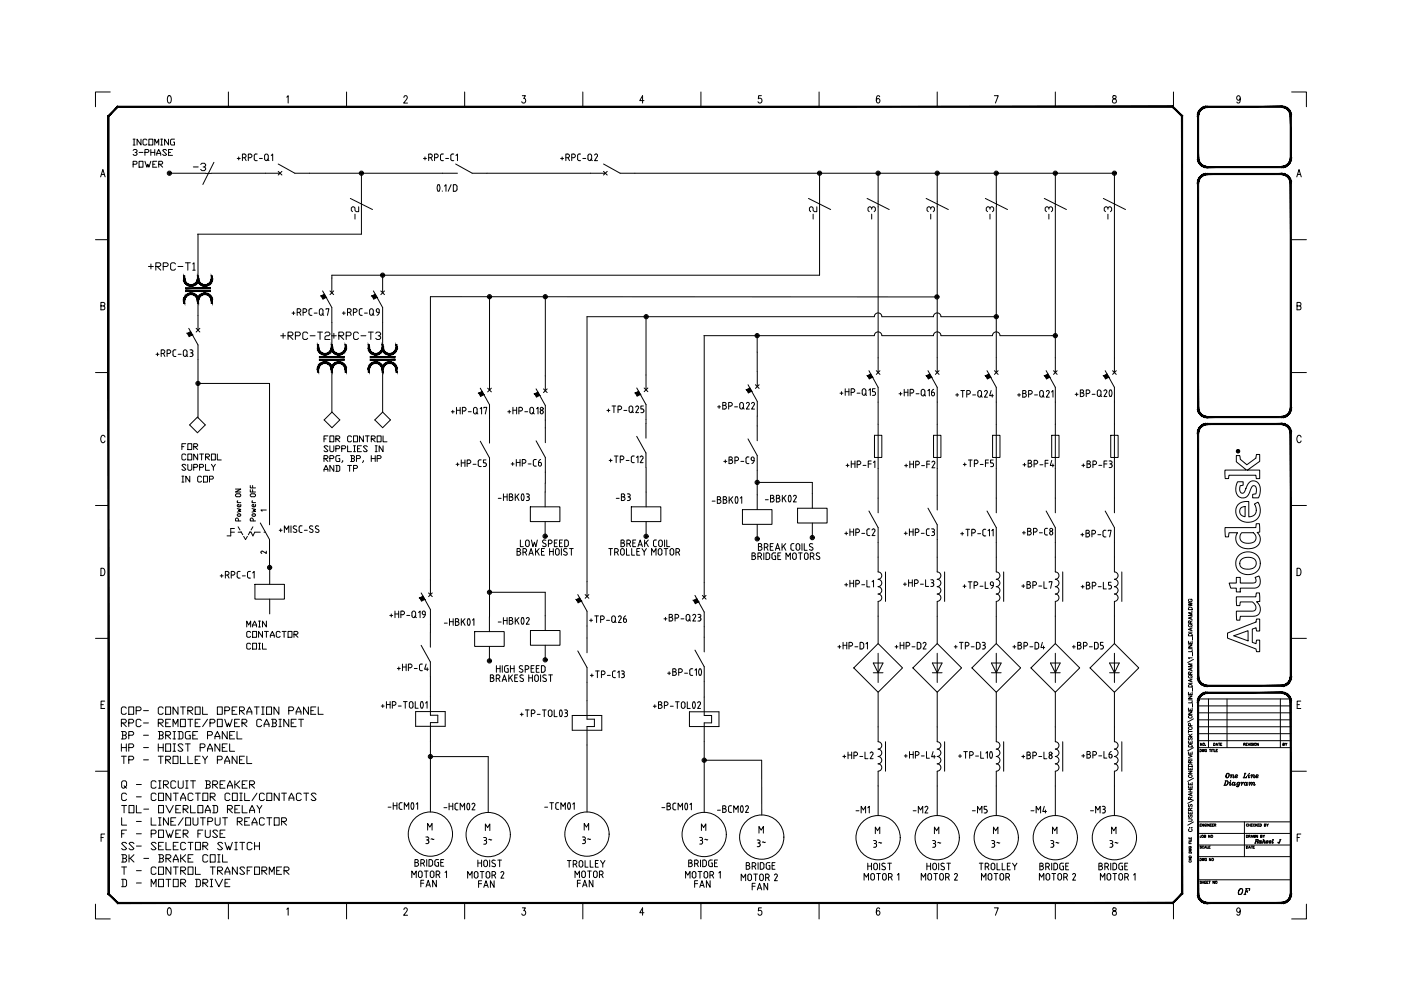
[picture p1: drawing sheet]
<svg xmlns="http://www.w3.org/2000/svg" width="297mm" height="210mm" viewBox="0 0 297 210" stroke-linecap="round" stroke-linejoin="round" font-family="sans-serif">
<defs><g id="words">
<g font-size="4.9">
<text x="187" y="47.6" transform="rotate(-90 187 47.6)">-3</text>
<text x="212" y="47.6" transform="rotate(-90 212 47.6)">-3</text>
<text x="237.1" y="47.6" transform="rotate(-90 237.1 47.6)">-3</text>
<text x="58.6" y="73.4">+RPC-T2</text>
<text x="69.5" y="73.4">+RPC-T3</text>
</g>
<g font-size="4.4">
<text x="40.2" y="37.4">-3</text>
<text x="77.3" y="47.6" transform="rotate(-90 77.3 47.6)">-2</text>
<text x="174.3" y="47.6" transform="rotate(-90 174.3 47.6)">-2</text>
<text x="199.3" y="47.6" transform="rotate(-90 199.3 47.6)">-3</text>
<text x="224.4" y="47.6" transform="rotate(-90 224.4 47.6)">-3</text>
<text x="129.8" y="107.2">-B3</text>
<text x="180.6" y="173.6">-M1</text>
<text x="192.6" y="173.6">-M2</text>
<text x="205.3" y="173.6">-M5</text>
<text x="217.7" y="173.6">-M4</text>
<text x="230.4" y="173.6">-M3</text>
<text x="89.3" y="180.3">3~</text>
<text x="101.6" y="180.3">3~</text>
<text x="122.8" y="180.3">3~</text>
<text x="147.5" y="180.3">3~</text>
<text x="159.8" y="180.6">3~</text>
<text x="184.5" y="181">3~</text>
<text x="196.8" y="181">3~</text>
<text x="209.5" y="181">3~</text>
<text x="221.9" y="181">3~</text>
<text x="234.6" y="181">3~</text>
<text x="88.2" y="189.4">FAN</text>
<text x="100.5" y="189.4">FAN</text>
<text x="121" y="187.3">MOTOR</text>
<text x="121.7" y="189.4">FAN</text>
<text x="146.4" y="189.4">FAN</text>
<text x="158.7" y="189.8">FAN</text>
<text x="207.1" y="187.7">MOTOR</text>
</g>
<text font-size="4" x="261.8" y="190.9">OF</text>
<text font-size="3.5" x="271.3" y="159.5">BY</text>
<g font-size="3.1">
<text x="54.3" y="109.7">1</text>
<text x="54.3" y="118.5">2</text>
</g>
</g></defs>
<!-- layer: Title blocks -->
<g fill="none" stroke="#000" stroke-width=".21">
<path d="M23.4 19.5h-3.2v3.1M48.4 19.5v3.1M73.5 19.5v3.1M98.5 19.5v3.1M123.6 19.5v3.1M148.6 19.5v3.1M173.7 19.5v3.1M198.7 19.5v3.1M223.7 19.5v3.1M248.8 19.5v3.1M273.9 19.5h3.1v3.1M21.3 37.5l.5-1.6 .5 1.6"/>
<path d="M21.5 37h.6M35.7 20.4l.3-.1a1.02 1.02 0 0 1 0 1.6h-.2a1.15 1.15 0 0 1-.1-1.5zM60.8 20.6l.3-.3v1.6M85.6 20.7l.3-.4 .3 .1 .2 .2-.2 .5-.6 .8h.8M110.7 20.3h.7l-.4 .6a.46 .46 0 0 1 .4 .7 .46 .46 0 0 1-.8 0M136.5 21.3h-.9l.6-1v1.6M161.4 20.3h-.6v.7a.46 .46 0 0 1 .7 0 .46 .46 0 0 1-.1 .7 .46 .46 0 0 1-.7-.1M186.5 20.5l-.3-.2a.93 .93 0 0 0 0 1.6 .46 .46 0 0 0 .4-.6 .46 .46 0 0 0-.6-.3l-.2 .3M210.8 20.3h.9l-.7 1.6M236 20.4v.4a.57 .57 0 0 1 .6 .4 .57 .57 0 0 1-.2 .7 .5 .5 0 0 1-.6-.6 .5 .5 0 0 1 .7-.4l.1-.4a.42 .42 0 0 0-.6-.1zM263 20.8l-.2 .4a.42 .42 0 0 1-.6-.2 .42 .42 0 0 1 .1-.5 .42 .42 0 0 1 .6 0l.1 .3a.74 .74 0 0 1-.5 1.1l-.2-.3M274.9 37.5l.5-1.6 .5 1.6"/>
<path d="M275.1 37h.6M20.2 50.8h2.8M273.9 50.8h3.1M20.2 79h2.8M21.4 64.9l.7-.1 .1-.5-.8-.2v1.6l.8-.2v-.3l-.3-.3M273.9 79h3.1M275 64.9l.7-.1 .1-.5-.8-.2v1.6l.8-.2v-.5l-.3-.1M22.3 92.7a.46 .46 0 0 0-.6-.4 .46 .46 0 0 0-.3 .6v.4a.46 .46 0 0 0 .3 .6 .46 .46 0 0 0 .6-.4M275.9 92.7a.46 .46 0 0 0-.6-.4 .46 .46 0 0 0-.3 .6v.4a.46 .46 0 0 0 .3 .6 .46 .46 0 0 0 .6-.4M20.2 107.2h2.8M273.9 107.2h3.1M20.2 135.3h2.8"/>
<path d="M21.4 120.5a.79 .79 0 0 1 .9 .8 .79 .79 0 0 1-.9 .7zM273.9 135.3h3.1M275 120.5a.84 .84 0 0 1 .9 .5 .84 .84 0 0 1-.3 1h-.6zM21.4 149.4h.5M22.2 148.6h-.8v1.6h.8M275 149.4h.5M275.8 148.6h-.8v1.6h.8M20.2 163.5h2.8M21.4 177.6h.5M22.2 176.8h-.8v1.6M273.9 163.5h3.1M275 177.6h.5"/>
<path d="M275.8 176.8h-.8v1.6M20.2 191.7v3.1h3.2M35.7 192.6l.3-.1a1.02 1.02 0 0 1 0 1.6h-.2a1.16 1.16 0 0 1-.1-1.5zM48.4 191.5v3.3M60.8 192.8l.3-.3v1.6M73.5 191.5v3.3M85.6 192.9l.3-.4h.2l.3 .3-.2 .5-.6 .8h.8M98.5 191.5v3.3M110.7 192.5h.7l-.4 .6a.46 .46 0 0 1 .4 .7 .46 .46 0 0 1-.8 0M123.6 191.5v3.3M136.5 193.5h-.9l.6-1v1.6M148.6 191.5v3.3"/>
<path d="M161.4 192.5h-.6v.7a.47 .47 0 0 1 .7 0 .47 .47 0 0 1-.1 .7 .47 .47 0 0 1-.7-.1M173.7 191.5v3.3M186.5 192.7l-.3-.2a.93 .93 0 0 0 0 1.6 .46 .46 0 0 0 .4-.6 .46 .46 0 0 0-.6-.3l-.2 .3M198.7 191.5v3.3M210.8 192.5h.9l-.7 1.6M223.7 191.5v3.3M236 192.6v.4a.57 .57 0 0 1 .6 .4 .57 .57 0 0 1-.2 .7 .5 .5 0 0 1-.6-.6 .5 .5 0 0 1 .7-.4l.1-.4a.42 .42 0 0 0-.6-.1zM248.8 191.3v3.5M263 193l-.2 .4a.42 .42 0 0 1-.6-.2 .42 .42 0 0 1 .1-.5 .42 .42 0 0 1 .6 0l.1 .3a.74 .74 0 0 1-.5 1.1l-.2-.3M277 191.7v3.1h-3.1"/>
</g>
<!-- layer: TITLE -->
<g fill="none" stroke="#000" stroke-width=".21">
<path d="M250.6 24.6v11M252 136.7h.8l-.8 .5h.8M252 135.9v.5h.8v-.5M252 127.7l.8 .2-.8 .2 .8 .2-.8 .2M252 137.5h.8M252 134h.8M252 134.4a.44 .44 0 0 1 .8 .2v.2h-.8zM252 128.9a.43 .43 0 0 1 .5-.1 .43 .43 0 0 1 .3 .5h-.8zM252.2 132.4a.29 .29 0 0 0-.2 .3 .29 .29 0 0 0 .3 .2h.2a.28 .28 0 0 0 .3-.3 .28 .28 0 0 0-.3-.2v.1M252.2 127a.29 .29 0 0 0-.2 .4 .29 .29 0 0 0 .3 .2h.2a.28 .28 0 0 0 .3-.3 .28 .28 0 0 0-.3-.3v.2M252.3 132.1v-.4l-.2-.1-.1 .5h.8M252.3 136.1v.3"/>
<path d="M252.5 130.9v.3M252.5 133.3v.3M252.7 129.6h.1M252.8 139.5h-.8l.1 .2M252.8 137.7v.5h-.8M252.8 133.1l-.8 .3 .8 .3M252.8 130.8l-.8 .2 .8 .3M252.8 129.9h-.8l.8 .3-.8 .3h.8M252.8 131.6l-.5 .3M252.8 135v.7M252.8 138.3v.8M253 139.8l-1.2 .7"/>
<path d="M252 159.4v.5h.8v-.5M252 157.1v.5h.8v-.5M252 150.9h.8l-.8 .5h.8M252 150.1v.5h.8v-.5M252 147.6h.8l-.8 .5h.8M252 146.8v.5h.8v-.5M252 156.1h.8M252 155.6l.5 .5M252 155.1h.8M252 154.8v.5M252 148.4h.8M252 144.9h.8"/>
<path d="M252 158a.44 .44 0 0 1 .8 .1v.3h-.8zM252 145.3a.43 .43 0 0 1 .8 .1v.3h-.8zM252.1 156.4l-.1 .4h.2l.2-.4h.2l.2 .1-.2 .4M252.2 143.2a.29 .29 0 0 0-.2 .3 .29 .29 0 0 0 .3 .3h.2a.28 .28 0 0 0 .3-.3 .28 .28 0 0 0-.3-.3v.2M252.3 143v-.5h-.3v.5h.8M252.3 147v.3M252.3 150.3v.3M252.3 157.3v.3M252.3 159.6v.3M252.4 153.9l-.1-.5h-.3v.5h.8M252.5 141.7v.4M252.5 144.1v.4"/>
<path d="M252.8 148.6v.4h-.8M252.8 144l-.8 .3 .8 .3M252.8 141.6l-.8 .3 .8 .3M252.8 140.8h-.8l.8 .3-.8 .3h.8M252.8 155.6l-.5 .4M252.8 142.5l-.5 .2M252.8 145.8v.8M252.8 149.2v.7M253 158.5l-1.2 .7M253 152.4l-1.2 .7M254 157h19.7M254 155.6h19.7"/>
<path d="M254 154.1h19.7M254 152.6h19.7M254 151.1h19.7M254 149.7h19.7M254 148.2h19.7M254 158.5h19.7M254.4 158.9l.3 .1-.1 .4h-.2zM254.9 157.6v.5l-.4-.5v.5M254.9 158.9l.1 .5 .1-.5 .2 .5 .1-.5M255.6 158h.1M255.8 159a.21 .21 0 0 0-.3 0 .21 .21 0 0 0 0 .3 .21 .21 0 0 0 .3 0l-.1-.1M256.2 148.2v10.3"/>
<path d="M256.4 158.9h.3M256.6 158.9v.5M256.8 158.9v.5M257 158.9h.3M257.2 158.9v.5M257.3 157.6l.3 .1-.1 .4h-.2zM257.4 158.9v.5h.3M257.8 158.1l.2-.5 .2 .5M257.8 159.1h.2M257.9 157.9h.2M258.1 158.9h-.3v.5h.3M258.3 157.6h.4"/>
<path d="M258.5 157.6v.5M258.7 157.8h.2M259.1 157.6h-.4v.5h.4M260.2 148.2v10.3M263.7 157.8h.3v-.2h-.3v.5M263.8 157.8l.2 .3M264.2 157.8h.2M264.5 157.6h-.3v.5h.3M264.6 157.6l.2 .5 .2-.5M265.1 157.6v.5M265.6 157.6h-.3l.3 .4h-.3M265.8 157.6v.5"/>
<path d="M266.8 157.6v.5l-.3-.5v.5M271.5 148.2v10.3M250.6 174.3v15.2M252 173.6h.5l.3 .2-.2 .3h-.6M252 172.1v.5h.8v-.5M252 166.6v.5h.8v-.5M252 165.9v.5h.8v-.5M252 163.5h.8l-.8 .5h.8M252 162.7v.5h.8v-.5M252 160l.8 .3-.8 .3M252 167.9h.8M252 167.4h.8"/>
<path d="M252 160.9h.8M252 162.1a.44 .44 0 0 1 .8 .1v.3h-.8zM252.1 179.9l.5 .1-.5 .1 .5 .2-.5 .1M252.1 178.6v.3h.5M252.1 177.6v.3h.5v-.3M252.1 178.5h.5M252.1 172.8l-.1 .4 .2 .1 .2-.4 .2-.1 .2 .2-.2 .3M252.1 170.6l-.1 .1 .1 .4 .4-.5 .3 .1-.2 .4M252.2 175.7a.29 .29 0 0 0-.2 .4 .29 .29 0 0 0 .3 .2h.2a.29 .29 0 0 0 .3-.2 .29 .29 0 0 0-.2-.4M252.2 179.5a.21 .21 0 0 0 0 .3 .21 .21 0 0 0 .3 0 .21 .21 0 0 0 0-.3l-.1 .1M252.2 175.5h.1M252.3 177.7v.2"/>
<path d="M252.3 178.7v.2M252.3 171.9v-.5l-.2-.1-.1 .6h.8M252.3 169.5v-.4l-.2-.1-.1 .5h.8M252.3 161.7v-.4l-.2-.1-.1 .5h.8M252.3 162.9v.3M252.3 166.1v.3M252.3 166.8v.3M252.3 167.4v.5M252.3 172.3v.3M252.5 168.3v.3M252.6 178v.3h-.5M252.7 175.5h.1"/>
<path d="M252.8 168.1l-.8 .3 .8 .3M252.8 171.3l-.5 .3M252.8 169l-.5 .3M252.8 161.2l-.5 .3M253 174.3l-1.2 .7M253 169.7l-1.2 .6M253 165l-1.2 .7M254 179.2h19.7M254 176.7h19.7M254 174.3h19.7M254.4 174.9h.2M254.7 177.1l-.1 .4-.2-.1"/>
<path d="M254.7 174.7h-.3v.5h.3M254.7 179.4h-.3l.3 .4h-.3M255.2 174.7v.5l-.3-.5v.5M255.2 179.5a.2 .2 0 0 0-.3 0 .2 .2 0 0 0 0 .3 .2 .2 0 0 0 .3-.1M255.3 177.3h.3v-.2h-.3v.5l.3-.1-.1-.2M255.4 179.9l.2-.5 .2 .5M255.4 179.7h.3M255.7 174.8a.2 .2 0 0 0-.3 0 .2 .2 0 0 0 0 .3 .2 .2 0 0 0 .3 0l-.1-.1M255.9 174.7v.5M255.9 179.4v.5h.3M256.3 179.6h.2M256.4 174.7v.5l-.3-.5v.5"/>
<path d="M256.6 177.1v.5l-.4-.5v.5M256.6 174.9h.2M256.6 179.4h-.3v.5h.3M256.9 174.7h-.3v.5h.3M257 174.9h.2M257.3 174.7h-.3v.5h.3M257.5 174.9h.2l.1-.2h-.3v.5M257.6 174.9l.2 .3M259.8 165.6h.4a.52 .52 0 0 1 .2 .5 .52 .52 0 0 1-.5 .4h-.4M259.9 165.6l-.3 .9M259.9 165.6l-.2 .9M260.2 165.6a.54 .54 0 0 1 .1 .5 .54 .54 0 0 1-.4 .4"/>
<path d="M260.3 164a.49 .49 0 0 0-.4 .4 .49 .49 0 0 0 .3 .5 .49 .49 0 0 0 .4-.4 .49 .49 0 0 0-.3-.5 .67 .67 0 0 0-.2 .9M260.4 164a.65 .65 0 0 1-.2 .9M260.6 166l.1-.1h.2l-.1 .6M260.8 165.9l-.1 .6h.2l.1-.2M260.8 164.5l.1-.2h.2l-.1 .6M260.9 165.6h.1M261 164.3l-.1 .6M261.1 164.6l.1-.3h.3v.6M261.4 164.3v.6h.2l.1-.2M261.5 165.9l-.2 .3v.3M261.8 165.9l-.1 .6h.1l.2-.2M261.8 165.9v.6"/>
<path d="M261.9 164.7l.5-.3a.29 .29 0 0 0-.4-.1 .29 .29 0 0 0-.1 .5 .29 .29 0 0 0 .5 0M262.1 164.3l-.1 .2v.4M262.2 166.7l.4 .1 .3-.9-.5 .9M262.5 165.9l-.2 .3v.3M263.1 166l.1-.1h.2l-.2 .6M263.3 165.9l-.1 .6M263.6 164.9h.6l.1-.3-.1 .3M263.7 165.9l-.4 .3M263.8 174.3v7.3M263.8 164h.4M264 164l-.3 .9M264 164l-.2 .9"/>
<path d="M264.1 165.9l-.2 .3v.3M264.3 179.4h.2v.4l-.2 .1zM264.3 177.1h.2v.4l-.2 .1zM264.4 165.9l-.1 .6h.1l.2-.2M264.4 165.9v.6M264.5 164.5l.1-.2h.2v.6M264.6 174.8a.2 .2 0 0 0-.3 0 .2 .2 0 0 0 0 .3 .2 .2 0 0 0 .3 0M264.7 179.9l.2-.5 .2 .5M264.7 177.3h.3v-.2h-.3v.5M264.7 164.3v.6h.2l.1-.2M264.7 174.9h.4M264.7 174.7v.5"/>
<path d="M264.8 179.7h.2M264.9 164h.1M264.9 177.3l.2 .3M265 165.9l-.1 .6 .2-.6h-.2l-.1 .1M265 166.2l.2-.3h.3l-.1 .6M265.1 174.7v.5M265.2 177.6l.2-.5 .2 .5M265.3 174.9h.1M265.3 179.4h.3M265.3 177.4h.2M265.4 165.9l.1 .1-.2 .5M265.4 164.3v.6l.1-.6h-.2l-.1 .2"/>
<path d="M265.4 179.4v.5M265.4 164.6l.2-.3h.3v.6M265.5 166.2l.1-.3h.3v.6M265.6 174.7h-.3v.5h.3M265.7 179.6h.2M265.8 177.1l.1 .5 .1-.5 .1 .5 .1-.5M265.8 164.3v.6h.2l.1-.2M265.8 165.9v.6h.2l.1-.2M266 179.4h-.3v.5h.3M266 178.8h.3M266.1 174.8a.2 .2 0 0 0-.3 0 .2 .2 0 0 0 0 .3 .2 .2 0 0 0 .3 0M266.2 174.7v.5"/>
<path d="M266.2 178l.6 .1-.1 .2-.4 .1M266.3 164.7l.5-.3a.29 .29 0 0 0-.4-.1 .29 .29 0 0 0-.1 .5 .29 .29 0 0 0 .4 0M266.3 174.9l.2 .3M266.3 178l-.2 .8 .3-.8M266.5 178.4l.2 .4-.1-.4M266.5 164.3l-.2 .2v.4M266.5 174.7l-.3 .3M266.6 177.1v.5l-.3-.5v.5M266.6 178l.1 .2-.1 .2M266.7 174.9h.2M267 174.7h-.3v.5h.3M267.1 174.7l.3 .1v.4h-.3z"/>
<path d="M267.1 178.3l-.1 .4M267.3 177.3h.3v-.2h-.3v.5l.3-.1-.1-.2M267.5 178.6l-.2 .1 .1-.4v.5M267.8 177.1l.1 .2 .2-.2M267.8 178.5l.1-.2h.3v.5M267.8 178h.1M267.9 178l-.2 .8M267.9 177.3v.3M268.1 174.9l.3-.1-.3-.1v.5h.2v-.3M268.1 178.3v.4l.3-.1M268.5 178.6l.4-.2a.25 .25 0 0 0-.3-.1 .25 .25 0 0 0-.1 .3 .25 .25 0 0 0 .3 .1h.1M268.6 174.7l.1 .2 .2-.2"/>
<path d="M268.7 178.3l-.2 .4M268.7 174.9v.3M269.1 178.6l.4-.2a.24 .24 0 0 0-.3-.1 .24 .24 0 0 0 0 .4 .24 .24 0 0 0 .3 0M269.3 178.3l-.1 .4M269.8 178h.2l-.2 .8M269.9 178l-.2 .7 .3-.1M271.3 178h.3M271.4 178l-.2 .8M271.5 178l-.3 .7-.2-.1M252.1 180.6h.4l.1 .3h-.5zM252.2 181.5h.3l.1 .3h-.5zM252.2 182.5a.2 .2 0 0 0 0 .3 .2 .2 0 0 0 .3 0 .2 .2 0 0 0 0-.3"/>
<path d="M252.4 182v.3M252.6 181.9l-.5 .2 .5 .2M254 186.5h19.7M254 181.6h19.7M254.4 182l.3 .1v.4h-.3zM254.7 186.9l-.2-.1 .2 .4h-.3M254.9 186.8v.5M254.9 187.1h.3M254.9 182l.1 .5 .1-.5 .2 .5 .1-.5M255.2 186.8v.5M255.4 187.1h.2M255.7 186.8h-.3v.5h.3"/>
<path d="M255.8 182.1a.21 .21 0 0 0-.3 0 .21 .21 0 0 0 0 .3 .21 .21 0 0 0 .3 0l-.1-.1M255.8 187.1h.2M256.2 186.8h-.4v.5h.4M256.3 186.8h.3M256.5 186.8v.5M256.7 182v.5l-.3-.5v.5M257.5 186.8v.5l-.3-.5v.5"/>
<circle cx="252.3" cy="154.4" r=".36"/>
<circle cx="252.3" cy="152" r=".36"/>
<circle cx="255.2" cy="157.8" r=".23"/>
<circle cx="266.1" cy="157.8" r=".23"/>
<circle cx="252.3" cy="164.6" r=".36"/>
<circle cx="255" cy="177.3" r=".22"/>
<circle cx="256.9" cy="177.3" r=".22"/>
<circle cx="261.4" cy="166.2" r=".28"/>
<circle cx="262.5" cy="166.2" r=".28"/>
<circle cx="264" cy="166.2" r=".28"/>
<circle cx="267.1" cy="178.5" r=".24"/>
<circle cx="257.1" cy="182.2" r=".23"/>
<circle cx="257.9" cy="187" r=".23"/>
</g>
<g fill="#000" stroke="#000" stroke-width=".21">
<path d="M253.9 33.5h.2l-.2 .2zM254.1 33.5l-.2 .2h.3zM253.9 33.7h.3l-.2 .3zM254.2 33.7l-.2 .3h.2zM254 34h.2l-.1 .3zM254.2 34l-.1 .3 .2-.1zM254.1 34.3l.2-.1-.1 .4zM254.3 34.2l-.1 .4 .2-.2zM254.2 34.6l.2-.2v.4zM254.4 34.4v.4l.2-.1zM254.4 34.8l.2-.1v.3zM254.6 34.7v.3l.2-.2zM254.8 34.8v.4l-.2-.2zM254.8 34.8v.4l.2-.2zM255 35l.1 .4-.3-.2zM255 35l.1 .4 .1-.3zM255.2 35.1l.2 .4-.3-.1zM255.2 35.1l.2 .4 .1-.3zM255.5 35.2l.2 .3h-.3zM255.5 35.2l.2 .3v-.2zM255.7 35.3l.3 .2h-.3zM255.7 35.3l.3 .2v-.2z"/>
<path d="M253.9 38.9l.2 47.6v-47.6zM253.9 38.9l.2 47.6h-.2z"/>
<path d="M253.9 24.6l.2 8.9v-8.9zM253.9 24.6l.2 8.9h-.2z"/>
<path d="M255.7 36.8h.3v.2zM255.7 36.8v.2h.3zM255.4 36.9l.3-.1v.2zM255.4 36.9l.1 .2 .2-.1zM255.1 37l.3-.1 .1 .2zM255.1 37l.1 .2 .3-.1zM254.8 37.1l.3-.1 .1 .2zM254.8 37.1l.2 .2 .2-.1zM254.6 37.3l.2-.2 .2 .2zM254.6 37.3l.2 .2 .2-.2zM254.6 37.3l.2 .2h-.4zM254.4 37.5l.2 .2 .2-.2zM254.4 37.5l.2 .2h-.4zM254.2 37.7l.2 .2 .2-.2zM254.2 37.7l.2 .2-.3 .1zM254.1 38l.2 .1 .1-.2zM254.1 38l.2 .1-.3 .2zM254 38.3h.2l.1-.2zM254 38.3h.2l-.3 .3zM253.9 38.6h.3v-.3zM253.9 38.6h.3l-.3 .3zM254.2 38.6l-.3 .3h.2z"/>
<path d="M255.7 22.5h.3v.3zM255.7 22.5v.3h.3zM255.4 22.6l.3-.1v.3zM255.4 22.6l.1 .2h.2zM255.1 22.7l.3-.1 .1 .2zM255.1 22.7l.1 .2 .3-.1zM254.8 22.8l.3-.1 .1 .2zM254.8 22.8l.2 .3 .2-.2zM254.6 23l.2-.2 .2 .3zM254.6 23l.2 .2 .2-.1zM254.6 23l.2 .2h-.4zM254.4 23.2l.2 .2 .2-.2zM254.4 23.2l.2 .2-.4 .1zM254.2 23.5l.2 .1 .2-.2zM254.2 23.5l.2 .1-.3 .1zM254.1 23.7l.2 .1 .1-.2zM254.1 23.7l.2 .1-.3 .2zM254 24l.2 .1 .1-.3zM254 24l.2 .1-.3 .2zM253.9 24.3h.3v-.2zM253.9 24.3h.3l-.3 .3zM254.2 24.3l-.3 .3h.2z"/>
<path d="M256 22.8h15.7v-.3zM256 22.5h15.7l-15.7 .3z"/>
<path d="M256 35.5h15.7v-.2zM256 35.3h15.7l-15.7 .2z"/>
<path d="M256 37h15.7v-.2zM256 36.8h15.7l-15.7 .2z"/>
<path d="M271.7 35.3l.3 .2h-.3zM271.7 35.3l.3 .2v-.2zM272 35.3l.3 .2h-.3zM272 35.3l.3 .2-.1-.3zM272.2 35.2l.4 .2-.3 .1zM272.2 35.2l.4 .2-.1-.3zM272.5 35.1l.3 .1-.2 .2zM272.5 35.1l.3 .1-.1-.2zM272.7 35h.4l-.3 .2zM272.7 35h.4l-.2-.2zM272.9 34.8h.4l-.2 .2zM273.1 34.7l-.2 .1h.4zM273.1 34.7l.4-.1-.2 .2zM273.3 34.4l-.2 .3 .4-.1zM273.3 34.4l.3-.1-.1 .3zM273.4 34.2l-.1 .2 .3-.1zM273.4 34.2l.3-.2-.1 .3zM273.5 34l-.1 .2 .3-.2zM273.5 34l.3-.3-.1 .3zM273.5 33.7v.3l.3-.3zM273.5 33.7l.3-.2v.2zM273.6 33.5l-.1 .2 .3-.2z"/>
<path d="M273.6 38.9l.2 47.6v-47.6zM273.6 38.9l.2 47.6h-.2z"/>
<path d="M273.6 24.6l.2 8.9v-8.9zM273.6 24.6l.2 8.9h-.2z"/>
<path d="M273.8 38.6v.3h-.2zM273.5 38.6l.1 .3 .2-.3zM273.7 38.3l.1 .3h-.3zM273.5 38.3v.3l.2-.3zM273.6 38l.1 .3h-.2zM273.4 38.1l.1 .2 .1-.3zM273.5 37.7l.1 .3-.2 .1zM273.3 37.9l.1 .2 .1-.4zM273.3 37.5l.2 .2-.2 .2zM273.1 37.7l.2 .2v-.4zM273.1 37.3l.2 .2-.2 .2zM273.1 37.3l-.2 .2 .2 .2zM272.8 37.1l.3 .2-.2 .2zM272.8 37.1l-.1 .2 .2 .2zM272.6 37l.2 .1-.1 .2zM272.6 37l-.1 .2 .2 .1zM272.3 36.9l.3 .1-.1 .2zM272.3 36.9l-.1 .2 .3 .1zM272 36.8l.3 .1-.1 .2zM272 36.8v.2l.2 .1zM271.7 36.8h.3v.2zM271.7 36.8v.2h.3z"/>
<path d="M273.8 24.3v.3h-.2zM273.5 24.3l.1 .3 .2-.3zM273.7 24l.1 .3h-.3zM273.5 24.1v.2l.2-.3zM273.6 23.7l.1 .3-.2 .1zM273.4 23.8l.1 .3 .1-.4zM273.5 23.5l.1 .2-.2 .1zM273.3 23.6l.1 .2 .1-.3zM273.3 23.2l.2 .3-.2 .1zM273.1 23.4l.2 .2v-.4zM273.1 23l.2 .2-.2 .2zM273.1 23l-.2 .2 .2 .2zM272.8 22.8l.3 .2-.2 .2zM272.8 22.8l-.1 .3 .2 .1zM272.6 22.7l.2 .1-.1 .3zM272.6 22.7l-.1 .2 .2 .2zM272.3 22.6l.3 .1-.1 .2zM272.3 22.6l-.1 .2 .3 .1zM272 22.5l.3 .1-.1 .2zM272 22.5v.3h.2zM271.7 22.5h.3v.3zM271.7 22.5v.3h.3z"/>
<path d="M253.9 86.5h.2l-.2 .3zM254.1 86.5l-.2 .3 .3-.1zM253.9 86.8l.3-.1-.2 .3zM254.2 86.7l-.2 .3h.2zM254 87h.2l-.1 .3zM254.2 87l-.1 .3 .2-.1zM254.1 87.3l.2-.1-.1 .4zM254.3 87.2l-.1 .4 .2-.1zM254.2 87.6l.2-.1v.3zM254.4 87.5v.3l.2-.1zM254.4 87.8l.2-.1v.3zM254.6 87.7v.3l.2-.2zM254.8 87.8v.4l-.2-.2zM254.8 87.8v.4l.2-.2zM255 88l.1 .4-.3-.2zM255 88l.1 .4 .1-.3zM255.2 88.1l.2 .4-.3-.1zM255.2 88.1l.2 .4 .1-.3zM255.5 88.2l.2 .3h-.3zM255.5 88.2l.2 .3v-.2zM255.7 88.3l.3 .2h-.3zM255.7 88.3l.3 .2v-.2z"/>
<path d="M253.9 91.9l.2 51.5v-51.5zM253.9 91.9l.2 51.5h-.2z"/>
<path d="M256 88.3v.2l15.7-.2zM256 88.5l15.7-.2v.2z"/>
<path d="M256 89.8v.2l15.7-.2zM256 90l15.7-.2v.2z"/>
<path d="M255.7 89.8h.3v.2zM255.7 89.8v.2h.3zM255.4 89.9l.3-.1v.2zM255.4 89.9l.1 .2 .2-.1zM255.1 90l.3-.1 .1 .2zM255.1 90l.1 .2 .3-.1zM254.8 90.1l.3-.1 .1 .2zM254.8 90.1l.2 .2 .2-.1zM254.6 90.3l.2-.2 .2 .2zM254.6 90.3l.2 .2 .2-.2zM254.6 90.3l.2 .2h-.4zM254.4 90.5l.2 .2 .2-.2zM254.4 90.5l.2 .2h-.4zM254.2 90.7l.2 .2 .2-.2zM254.2 90.7l.2 .2-.3 .1zM254.1 91l.2 .1 .1-.2zM254.1 91l.2 .1-.3 .2zM254 91.3h.2l.1-.2zM254 91.3h.2l-.3 .3zM253.9 91.6h.3v-.3zM253.9 91.6h.3l-.3 .3zM254.2 91.6l-.3 .3h.2z"/>
<path d="M271.7 88.3l.3 .2h-.3zM271.7 88.3l.3 .2v-.2zM272 88.3l.3 .2h-.3zM272 88.3l.3 .2-.1-.3zM272.2 88.2l.4 .2-.3 .1zM272.2 88.2l.4 .2-.1-.3zM272.5 88.1l.3 .1-.2 .2zM272.5 88.1l.3 .1-.1-.2zM272.7 88h.4l-.3 .2zM272.7 88h.4l-.2-.2zM272.9 87.8h.4l-.2 .2zM272.9 87.8h.4l-.2-.1zM273.1 87.7l.4-.1-.2 .2zM273.3 87.5l-.2 .2 .4-.1zM273.3 87.5l.3-.2-.1 .3zM273.4 87.2l-.1 .3 .3-.2zM273.4 87.2l.3-.2-.1 .3zM273.5 87l-.1 .2 .3-.2zM273.5 87l.3-.2-.1 .2zM273.5 86.7v.3l.3-.2zM273.5 86.7l.3-.2v.3zM273.6 86.5l-.1 .2 .3-.2z"/>
<path d="M273.8 91.6v.3h-.2zM273.5 91.6l.1 .3 .2-.3zM273.7 91.3l.1 .3h-.3zM273.5 91.3v.3l.2-.3zM273.6 91l.1 .3h-.2zM273.4 91.1l.1 .2 .1-.3zM273.5 90.7l.1 .3-.2 .1zM273.3 90.9l.1 .2 .1-.4zM273.3 90.5l.2 .2-.2 .2zM273.1 90.7l.2 .2v-.4zM273.1 90.3l.2 .2-.2 .2zM273.1 90.3l-.2 .2 .2 .2zM272.8 90.1l.3 .2-.2 .2zM272.8 90.1l-.1 .2 .2 .2zM272.6 90l.2 .1-.1 .2zM272.6 90l-.1 .2 .2 .1zM272.3 89.9l.3 .1-.1 .2zM272.3 89.9l-.1 .2 .3 .1zM272 89.8l.3 .1-.1 .2zM272 89.8v.2l.2 .1zM271.7 89.8h.3v.2zM271.7 89.8v.2h.3z"/>
<path d="M273.6 91.9l.2 51.5v-51.5zM273.6 91.9l.2 51.5h-.2z"/>
<path d="M253.9 143.4h.2l-.2 .3zM254.1 143.4l-.2 .3h.3zM253.9 143.7h.3l-.2 .3zM254.2 143.7l-.2 .3h.2zM254 144h.2l-.1 .3zM254.2 144l-.1 .3 .2-.1zM254.1 144.3l.2-.1-.1 .4zM254.3 144.2l-.1 .4 .2-.2zM254.2 144.6l.2-.2v.4zM254.4 144.4v.4l.2-.2zM254.4 144.8l.2-.2v.4zM254.6 144.6v.4l.2-.2zM254.8 144.8v.4l-.2-.2zM254.8 144.8v.4l.2-.2zM255 145l.1 .3-.3-.1zM255 145l.1 .3 .1-.2zM255.2 145.1l.2 .3-.3-.1zM255.2 145.1l.2 .3 .1-.2zM255.5 145.2l.2 .3-.3-.1zM255.5 145.2l.2 .3v-.2zM255.7 145.3l.3 .2h-.3zM255.7 145.3l.3 .2v-.2z"/>
<path d="M253.9 148.9l.2 40.6v-40.6zM253.9 148.9l.2 40.6h-.2z"/>
<path d="M256 145.3v.2l15.7-.2zM256 145.5l15.7-.2v.2z"/>
<path d="M256 146.8v.2l15.7-.2zM256 147l15.7-.2v.2z"/>
<path d="M255.7 146.8h.3v.2zM255.7 146.8v.2h.3zM255.4 146.8h.3v.2zM255.4 146.8l.1 .3 .2-.1zM255.1 146.9l.3-.1 .1 .3zM255.1 146.9l.1 .3 .3-.1zM254.8 147.1l.3-.2 .1 .3zM254.8 147.1l.2 .2 .2-.1zM254.6 147.3l.2-.2 .2 .2zM254.6 147.3l.2 .2 .2-.2zM254.6 147.3l.2 .2h-.4zM254.4 147.5l.2 .1 .2-.1zM254.4 147.5l.2 .1-.4 .1zM254.2 147.7l.2 .1 .2-.2zM254.2 147.7l.2 .1-.3 .2zM254.1 148l.2 .1 .1-.3zM254.1 148l.2 .1-.3 .2zM254 148.3h.2l.1-.2zM254 148.3h.2l-.3 .3zM253.9 148.6h.3v-.3zM253.9 148.6h.3l-.3 .3zM254.2 148.6l-.3 .3h.2z"/>
<path d="M271.7 145.3l.3 .2h-.3zM271.7 145.3l.3 .2v-.2zM272 145.3l.3 .1-.3 .1zM272 145.3l.3 .1-.1-.2zM272.2 145.2l.4 .1-.3 .1zM272.2 145.2l.4 .1-.1-.2zM272.5 145.1l.3 .1-.2 .1zM272.5 145.1l.3 .1-.1-.2zM272.7 145h.4l-.3 .2zM272.7 145h.4l-.2-.2zM272.9 144.8h.4l-.2 .2zM272.9 144.8h.4l-.2-.2zM273.1 144.6h.4l-.2 .2zM273.3 144.4l-.2 .2h.4zM273.3 144.4l.3-.1-.1 .3zM273.4 144.2l-.1 .2 .3-.1zM273.4 144.2l.3-.2-.1 .3zM273.5 144l-.1 .2 .3-.2zM273.5 144l.3-.3-.1 .3zM273.5 143.7v.3l.3-.3zM273.5 143.7l.3-.3v.3zM273.6 143.4l-.1 .3 .3-.3z"/>
<path d="M273.8 148.6v.3h-.2zM273.5 148.6l.1 .3 .2-.3zM273.7 148.3l.1 .3h-.3zM273.5 148.3v.3l.2-.3zM273.6 148l.1 .3h-.2zM273.4 148.1l.1 .2 .1-.3zM273.5 147.7l.1 .3-.2 .1zM273.3 147.8l.1 .3 .1-.4zM273.3 147.5l.2 .2-.2 .1zM273.1 147.6l.2 .2v-.3zM273.1 147.3l.2 .2-.2 .1zM273.1 147.3l-.2 .2 .2 .1zM272.8 147.1l.3 .2-.2 .2zM272.8 147.1l-.1 .2 .2 .2zM272.6 146.9l.2 .2-.1 .2zM272.6 146.9l-.1 .3 .2 .1zM272.3 146.8l.3 .1-.1 .3zM272.3 146.8l-.1 .3 .3 .1zM272 146.8h.3l-.1 .3zM272 146.8v.2l.2 .1zM271.7 146.8h.3v.2zM271.7 146.8v.2h.3z"/>
<path d="M273.6 148.9l.2 40.6v-40.6zM273.6 148.9l.2 40.6h-.2z"/>
<path d="M250.5 24.7v164.7l.2 .1zM250.5 24.7l.2-.2v165zM248.6 22.8l1.9 1.9 .2-.2zM248.7 22.5l2 2-2.1-1.7zM25 22.8h223.6l.1-.3zM24.9 22.5h223.8l-223.7 .3zM24.9 22.5l-1.8 2.2 1.9-1.9zM24.9 22.5l-1.8 2.2-.2-.2zM22.9 24.5l.2 164.9v-164.7zM22.9 24.5l.2 164.9-.2 .1zM22.9 189.5l2.1 1.8-1.9-1.9zM22.9 189.5l2.1 1.8-.1 .3zM25 191.3l-.1 .3 223.7-.3zM24.9 191.6l223.7-.3 .1 .3zM248.6 191.3l.1 .3 1.8-2.2zM250.5 189.4l.2 .1-2 2.1z"/>
<path d="M253.9 189.5h.2l-.2 .3zM254.1 189.5l-.2 .3h.3zM253.9 189.8h.3l-.2 .3zM254.2 189.8l-.2 .3 .2-.1zM254 190.1l.2-.1-.1 .4zM254.2 190l-.1 .4 .2-.1zM254.1 190.4l.2-.1-.1 .3zM254.3 190.3l-.1 .3 .2-.1zM254.2 190.6l.2-.1v.4zM254.4 190.5v.4l.2-.2zM254.4 190.9l.2-.2v.4zM254.6 190.7v.4l.2-.2zM254.8 190.9v.3l-.2-.1zM254.8 190.9v.3l.2-.2zM255 191l.1 .4-.3-.2zM255 191l.1 .4 .1-.2zM255.2 191.2l.2 .3-.3-.1zM255.2 191.2l.2 .3 .1-.2zM255.5 191.3l.2 .3-.3-.1zM255.5 191.3l.2 .3v-.3zM255.7 191.3l.3 .3h-.3zM255.7 191.3l.3 .3v-.3z"/>
<path d="M256 191.3v.3l15.7-.3zM256 191.6l15.7-.3v.3z"/>
<path d="M271.7 191.3l.3 .3h-.3zM271.7 191.3l.3 .3v-.3zM272 191.3l.3 .2-.3 .1zM272 191.3l.3 .2-.1-.2zM272.2 191.3l.4 .1-.3 .1zM272.2 191.3l.4 .1-.1-.2zM272.5 191.2h.3l-.2 .2zM272.5 191.2h.3l-.1-.2zM272.7 191l.4 .1-.3 .1zM272.7 191l.4 .1-.2-.2zM272.9 190.9h.4l-.2 .2zM272.9 190.9h.4l-.2-.2zM273.1 190.7l.4-.1-.2 .3zM273.3 190.5l-.2 .2 .4-.1zM273.3 190.5l.3-.1-.1 .2zM273.4 190.3l-.1 .2 .3-.1zM273.4 190.3l.3-.2-.1 .3zM273.5 190l-.1 .3 .3-.2zM273.5 190l.3-.2-.1 .3zM273.5 189.8v.2l.3-.2zM273.5 189.8l.3-.3v.3zM273.6 189.5l-.1 .3 .3-.3z"/>
</g>
<!-- layer: SYMS -->
<g fill="none" stroke="#000" stroke-width=".21">
<path d="M28.2 31.9l.2-.2h.4l.3 .2v.2l-.5 .2M28.2 34.8h.6l.3-.4-.3-.2h-.6v1.3M28.2 29.5h.4M28.2 30.8h.4M28.4 29.5v1.3M28.8 32.3l.3 .2-.3 .4h-.4l-.2-.2M29.5 34.2h.8v1.3h-.8zM29.5 32.3h.8M29.9 29.5v1.3l-.8-1.3v1.3M30.7 32.3h.7l.2-.4-.2-.2h-.7v1.2M30.7 34.2l.4 1.3 .3-.7 .2 .7 .4-1.3M31.1 29.7l-.2-.2h-.4l-.2 .2v.8l.2 .3h.4l.2-.3"/>
<path d="M31.6 29.5h.8v1.3h-.8zM32 32.3h.8M32 31.7v1.2M32.4 34.8h.4M32.8 30.8v-1.3l.4 .8 .5-.8v1.3M32.8 31.7v1.2M33.2 32.9v-.4l.5-.8 .4 .8v.4M33.2 34.2h-.8v1.3h.8M33.2 32.5h.9M33.7 34.8h.6l.2-.4-.2-.2h-.6v1.3M33.9 34.8l.6 .7M34.1 29.5h.4"/>
<path d="M34.1 30.8h.4M34.3 29.5v1.3M35.3 31.9l-.2-.2h-.4l-.2 .2 .8 .8-.2 .2h-.4l-.2-.2M35.7 29.5v1.3l-.8-1.3v1.3M35.7 32.3h.5M36.6 31.7h-.9v1.2h.9M37 29.5h-.6l-.2 .2v.8l.2 .3h.6v-.7h-.2M45.4 34.4l-2.4 4.7M56.2 36.7h3.2M59 34.8l3.5 1.9h3.1M59 36.3l.8 .8M59.8 36.3l-.8 .8"/>
<path d="M93.9 36.7h3.1M96.6 34.8l3.5 1.9h3.1M125.2 36.7h3.2M128 34.8l3.5 1.9h3.1M128 36.3l.7 .8M128.7 36.3l-.7 .8M70.4 58.9v3.2M74.3 42.1l4.7 2.3M81.1 58.9v3.2M171.4 42.1l4.7 2.3M196.4 42.1l4.7 2.3M221.4 42.1l4.7 2.3"/>
<path d="M40 69.6l2 3.5v3.2M41.6 69.6l.8 .8M42 66.9v3.1M42.4 69.6l-.8 .8M68.4 61.7l2 3.5v3.1M70 61.7l.7 .8M70.7 61.7l-.7 .8M79.2 61.7l1.9 3.5v3.1M80.7 61.7l.8 .8M81.5 61.7l-.8 .8M103.8 79.6v3.1M115.6 79.7v3.1"/>
<path d="M137 79.5v3.2M160.6 78.8v3.2M184.2 78.6l2 3.5v3.2M185.8 78.6l.8 .8M186.2 75.9v3.1M186.6 78.6l-.8 .8M196.8 78.6l1.9 3.5v3.2M198.3 78.6l.8 .8M198.7 75.9v3.1M199.1 78.6l-.8 .8M209.3 78.6l1.9 3.5v3.2M210.8 78.6l.8 .8"/>
<path d="M211.2 75.9v3.1M211.6 78.6l-.8 .8M221.8 78.6l1.9 3.5v3.2M223.4 78.6l.7 .8M223.7 75.9v3.1M224.1 78.6l-.7 .8M234.3 78.6l2 3.5v3.2M235.9 78.6l.8 .8M236.3 75.9v3.1M236.7 78.6l-.8 .8M38.6 94.7h.4M39.4 94.1h-.8v1.2"/>
<path d="M39.4 96.5l-.2-.2h-.4l-.2 .2v.8l.2 .2h.4l.2-.2M39.4 98.7l-.2-.2h-.4l-.2 .2 .8 .8-.2 .2h-.4l-.2-.2M39.8 94.1h.9v1.2h-.9zM39.8 96.3h.9v1.2h-.9zM39.8 98.5v1l.2 .2h.4l.3-.2v-1M40.2 90.1l1.7-1.7 1.6 1.7-1.6 1.7zM41.1 94.7h.6l.2-.4-.2-.2h-.6v1.2M41.1 99.1h.6l.2-.4-.2-.2h-.6v1.2M41.3 94.7l.6 .6M41.9 96.3v1.2l-.8-1.2v1.2M42.3 99.1h.6l.3-.4-.3-.2h-.6v1.2M42.3 96.3h.9"/>
<path d="M42.7 96.3v1.2M43.6 96.9h.6l.2-.4-.2-.2h-.6v1.2M43.6 98.5v1.2h.8M43.8 96.9l.6 .6M44.8 96.3h.9v1.2h-.9zM44.8 98.5l.4 .6v.6M45.7 98.5l-.5 .6M46.1 96.3v1.2h.8M68.7 97.2h.6l.2-.4-.2-.2h-.6v1.2M68.7 99.9v-.4l.4-.8 .4 .8v.4M68.7 93.1h.4M68.7 99.5h.8"/>
<path d="M68.9 97.2l.6 .6M69.5 92.4h-.8v1.3M69.5 94.7l-.2-.2h-.4l-.2 .2 .8 .9-.2 .2h-.4l-.2-.2M69.9 92.4h.9v1.3h-.9zM69.9 94.5v1.1l.3 .2h.4l.2-.2v-1.1M69.9 97.2h.7l.2-.4-.2-.2h-.7v1.2M70.4 87.4l1.6 1.6-1.6 1.7-1.7-1.7zM70.8 98.7v1.2l-.9-1.2v1.2M71.2 93.1h.6l.2-.5-.2-.2h-.6v1.3M71.2 95.1h.6l.2-.4-.2-.2h-.6v1.3M71.2 98.7h.6l.2 .2v.8l-.2 .2h-.6M71.4 93.1l.6 .6"/>
<path d="M71.4 98.7v1.2M72 96.6h-.6l-.2 .2v.8l.2 .2h.6v-.6h-.2M72.4 95.1h.7l.2-.4-.2-.2h-.7v1.3M72.7 97.6l-.3 .5M73.7 94.5v1.3h.8M73.7 98.7h.8M74.1 98.7v1.2M74.3 96.6h.7l.2 .2-.2 .4M74.5 92.6l-.2-.2h-.4l-.2 .2v.9l.2 .2h.4l.2-.2M74.5 97.2h.5l.2 .4-.2 .2h-.7M74.5 96.6v1.2M75 92.4h.8v1.3h-.8z"/>
<path d="M75 99.3h.6l.2-.4-.2-.2h-.6v1.2M75 94.5h.4M75 95.8h.4M75.2 94.5v1.3M75.6 97.2h.6l.2-.4-.2-.2h-.6v1.2M75.8 95.1h.4M76.6 94.5h-.8v1.3h.8M77 92.4v1.3l-.8-1.3v1.3M77 97.6l-.2 .5M77.5 92.4h.8M77.9 94.7l-.2-.2h-.4l-.3 .2 .9 .9-.2 .2h-.4l-.3-.2M77.9 92.4v1.3"/>
<path d="M78.7 93.1h.6l.3-.5-.3-.2h-.6v1.3M78.7 96.6v1.2M78.7 97.2h.9M78.9 93.1l.7 .6M79.5 89l1.6-1.6 1.7 1.6-1.7 1.7zM79.6 94.5h.4M79.6 95.8h.4M79.6 96.6v1.2M79.8 94.5v1.3M80 92.4h.8v1.3h-.8zM80 97.2h.6l.2-.4-.2-.2h-.6v1.2M81.2 92.4v1.3h.8"/>
<path d="M81.2 94.5v1.3l-.8-1.3v1.3M101.8 82.3l2 3.5v3.1M101.8 93.6l2 3.5v3.1M103.4 82.3l.8 .8M103.8 90.8v3.1M104.2 82.3l-.8 .8M113.7 82.5l1.9 3.5v3.1M113.7 93.5l1.9 3.5v3.1M115.2 82.5l.8 .7M115.6 90.7v3.2M116 82.5l-.8 .7M135 92.5l2 3.5v3.2"/>
<path d="M135 82.3l2 3.5v3.1M136.6 82.3l.8 .7M137 89.8v3.1M137.4 82.3l-.8 .7M158.6 93.1l1.9 3.5v3.1M158.6 81.6l2 3.5v3.1M160.2 81.6l.7 .8M160.5 90.3v3.1M160.9 81.6l-.7 .8M185.4 92.3h1.6v4.7h-1.6zM186.2 90v9.3M197.9 92.3h1.6v4.7h-1.6z"/>
<path d="M198.7 90v9.3M210.4 92.3h1.6v4.7h-1.6zM211.2 90v9.3M223 92.3h1.5v4.7h-1.5zM223.7 90v9.3M235.5 92.3h1.6v4.7h-1.6zM236.3 90v9.3M262.1 96.6h.8l.1 .8 1.3 1.1 1.8-1.2a.59 .59 0 0 0 .3-.8l.7-.1v1.4l-2.6 1.9h2.6v1.8h-.7l-.1-.7h-5.7l-.1 .7h-.7l-.1-1.8h4.6l-2.2-1.8zM38.6 101h.4M38.6 102.2h.4M38.8 101v1.2M40.2 101v1.2l-.8-1.2v1.2"/>
<path d="M42.7 101.2l-.2-.2h-.4l-.2 .2v.8l.2 .2h.4l.2-.2M43.2 101h.8v1.2h-.8zM44.4 101.6h.6l.2-.4-.2-.2h-.6v1.2M48.9 112.8h.8M49.7 112.1h-.8v1.5h-.8M50.5 111.7l.4 .7M50.5 112.8h.7M51.1 112.7l.4 .7M51.7 113.7l.4 .7 .3-.7M53 112.8h.2l.4 .8 .4-.8h1.2M53 112.7l-.4 .7M53.6 111.7l-.4 .7"/>
<path d="M55.2 110.9l1.9 3.5v3.1M56 112.8h.3M57.1 108.1v3.2M112.4 107.5h6.3v3.1h-6.3zM115.6 104.3v3.2M115.6 110.6v3.1M133.9 107.5h6.2v3.1h-6.2zM137 104.3v3.2M137 110.6v3.1M157.4 108.1h6.3v3.1h-6.3zM160.5 104.9v3.2M160.5 111.2v3.1"/>
<path d="M169.1 107.8h6.3v3.1h-6.3zM172.2 104.6v3.2M172.2 110.9v3.1M184.2 108.3l2 3.6v3.1M186.2 118.1v3.2a.78 .78 0 0 1 .8 .7 .78 .78 0 0 1-.8 .8 .78 .78 0 0 1 .8 .8 .78 .78 0 0 1-.8 .8 .78 .78 0 0 1 .8 .8 .78 .78 0 0 1-.8 .7 .78 .78 0 0 1 .8 .8 .78 .78 0 0 1-.8 .8v3.1M186.2 105.6v3.1M196.8 107.7l1.9 3.6v3.1M198.7 118.1v3.2a.78 .78 0 0 1 .8 .7 .78 .78 0 0 1-.8 .8 .78 .78 0 0 1 .8 .8 .78 .78 0 0 1-.8 .8 .78 .78 0 0 1 .8 .8 .78 .78 0 0 1-.8 .7 .78 .78 0 0 1 .8 .8 .78 .78 0 0 1-.8 .8v3.1M198.7 105v3.1M209.3 108.3l1.9 3.6v3.1M211.2 118.1v3.2a.78 .78 0 0 1 .8 .7 .78 .78 0 0 1-.8 .8 .78 .78 0 0 1 .8 .8 .78 .78 0 0 1-.8 .8 .78 .78 0 0 1 .8 .8 .78 .78 0 0 1-.8 .7 .78 .78 0 0 1 .8 .8 .78 .78 0 0 1-.8 .8v3.1M211.2 105.6v3.1"/>
<path d="M221.8 108.3l1.9 3.6v3.1M223.7 118.1v3.2a.78 .78 0 0 1 .8 .7 .78 .78 0 0 1-.8 .8 .78 .78 0 0 1 .8 .8 .78 .78 0 0 1-.8 .8 .78 .78 0 0 1 .8 .8 .78 .78 0 0 1-.8 .7 .78 .78 0 0 1 .8 .8 .78 .78 0 0 1-.8 .8v3.1M223.7 105.6v3.1M234.3 108.3l2 3.6v3.1M236.3 118.1v3.2a.78 .78 0 0 1 .8 .7 .78 .78 0 0 1-.8 .8 .78 .78 0 0 1 .8 .8 .78 .78 0 0 1-.8 .8 .78 .78 0 0 1 .8 .8 .78 .78 0 0 1-.8 .7 .78 .78 0 0 1 .8 .8 .78 .78 0 0 1-.8 .8v3.1M236.3 105.6v3.1M259.7 111.9h6.5l.1-.9h.7l.1 1.8-.6 .1a1.96 1.96 0 0 1 .5 2.3 1.96 1.96 0 0 1-2 1.1 2.34 2.34 0 0 1-2.9-2.8l.3-.5h-1.8l-.1 .8h-.7zM262.4 102.2l1.2-.1v.8h-.2a.51 .51 0 0 0-.5 .2 .51 .51 0 0 0-.1 .5 .65 .65 0 0 0 .5 1 .65 .65 0 0 0 .8-.8l.2-.6a1.47 1.47 0 0 1 1.6-1.2 1.47 1.47 0 0 1 1.3 1.6v.8a1.02 1.02 0 0 1-.6 1.2h-1v-.8h.2a.54 .54 0 0 0 .6-.2 .54 .54 0 0 0 0-.6 .61 .61 0 0 0-.2-.8 .61 .61 0 0 0-.8 .1l-.3 .6a1.64 1.64 0 0 1-2.1 1.6 2.45 2.45 0 0 1-.6-3.3zM262.6 106.9a2.38 2.38 0 0 1 2.2-.5v3.1a1.45 1.45 0 0 0 1.4-.7 1.45 1.45 0 0 0-.1-1.6l-.1-.3 .2-.2a.35 .35 0 0 1 .3-.2 .35 .35 0 0 1 .4 .2 2.66 2.66 0 0 1-.4 3.4 2.66 2.66 0 0 1-3.4 .2 2.25 2.25 0 0 1-.5-3.4zM262.7 117.8a2.58 2.58 0 0 1 3.5-.3 2.58 2.58 0 0 1 .5 3.4 2.76 2.76 0 0 1-4.6-.9 2.42 2.42 0 0 1 .6-2.2zM263.1 107.7l.1-.1a.53 .53 0 0 1 .8-.1v2a1.07 1.07 0 0 1-1.1-.6 1.07 1.07 0 0 1 .2-1.2zM263.2 118.7a2.2 2.2 0 0 1 3.1 .3 1.36 1.36 0 0 1-1.7 1.7 1.3 1.3 0 0 1-1.4-.4 1.3 1.3 0 0 1-.2-1.4z"/>
<path d="M263.3 113h1.6a1.14 1.14 0 0 1 1.4 1 1.14 1.14 0 0 1-1.3 1.2 1.51 1.51 0 0 1-2.1-1.4zM52.3 132.9v-1.2l.4 .8 .4-.8v1.2M53.1 134.1l-.2-.2h-.4l-.2 .2v.8l.2 .2h.4l.2-.2M53.1 136.6l-.2-.2h-.4l-.2 .2v.8l.2 .2h.4l.2-.2M53.6 132.9v-.4l.4-.8 .4 .8v.4M53.6 133.9h.8v1.2h-.8zM53.6 136.4h.8v1.2h-.8zM53.6 132.5h.8M54 123.9h6.3v3.1h-6.3zM54.8 131.7h.4M54.8 132.9h.4M54.8 136.4h.4"/>
<path d="M54.8 137.6h.4M55 131.7v1.2M55 136.4v1.2M55.7 133.9v1.2l-.9-1.2v1.2M55.7 136.4v1.2h.8M56.1 133.9h.8M56.5 131.7v1.2l-.8-1.2v1.2M56.5 133.9v1.2M57.2 120.8v3.1M57.2 127v3.2M57.3 135.1v-.4l.4-.8 .5 .8v.4M57.3 134.7h.9"/>
<path d="M59.4 134.1l-.2-.2h-.4l-.2 .2v.8l.2 .2h.4l.2-.2M59.8 133.9h.9M60.2 133.9v1.2M61.1 133.9h.8v1.2h-.8zM62.3 134.5h.7l.2-.4-.2-.2h-.7v1.2M62.5 134.5l.7 .6M89.3 136.8l1.9 3.6v3.1M89.3 125.7l2 3.5v3.2M90.9 125.7l.7 .8M91.2 134.1v3.1M91.3 123v3.1M91.6 125.7l-.7 .8"/>
<path d="M100.6 133.9h6.3v3.2h-6.3zM103.8 130.8v3.1M103.8 137.1v3.1M112.5 133.7h6.2v3.1h-6.2zM115.6 130.6v3.1M115.6 136.8v3.1M122.5 126.1l2 3.5v3.1M122.5 138l2 3.5v3.2M124.1 126.1l.7 .7M124.5 123.3v3.2M124.5 135.3v3.1M124.8 126.1l-.7 .7"/>
<path d="M147.3 126.2l2 3.6v3.1M147.3 137.8l2 3.6v3.1M148.9 126.2l.8 .8M149.3 123.5v3.1M149.3 135.1v3.1M149.7 126.2l-.8 .8M186.2 138.5v6.2M187.7 121.3v6.2M198.7 138.5v6.2M200.3 121.3v6.2M211.2 138.5v6.2M212.8 121.3v6.2"/>
<path d="M223.7 138.5v6.2M225.3 121.3v6.2M236.3 138.5v6.2M237.8 121.3v6.2M260.3 134.2l5.6-2.2a.51 .51 0 0 0 .5-.7h.7v2.5h-.7l-.1-.7-.8 .3v2.8l.8 .3 .1-.8h.7v1.9a.41 .41 0 0 1-.2 .6 .41 .41 0 0 1-.6-.3 .92 .92 0 0 0-.9-.7l-5.1-1.9zM260.6 123.6h1.5v-1.2h.9v1.2h2.2a.76 .76 0 0 0 .8-.1 .76 .76 0 0 0 .2-.8l-.1-.3 .7-.3a1.53 1.53 0 0 1 .3 1.9 1.53 1.53 0 0 1-1.8 .7h-2.3v.8h-.9v-.8h-1.2zM261.6 134.8l3-1.1v2.2zM262.1 126.5h4.2l.1-.8h.6l.1 1.8-.7 .1a1.63 1.63 0 0 1 .8 1.9 1.63 1.63 0 0 1-1.7 1.2h-2.5l-.1 .8h-.7l-.1-1.9h3.3a.82 .82 0 0 0 .9-.5 .82 .82 0 0 0-.3-1l-.5-.5h-2.5l-.1 .8h-.7zM25.7 153.3h.8l.3-.3v-.2l-.3-.3h-.8v1.6M25.7 155.1h.8l.3 .3v.2l-.3 .3M25.7 157.7v1.6M25.7 158.5h1.1"/>
<path d="M26 155.9h.5l.3 .3v.2l-.3 .3h-.8M26 153.3l.8 .8M26 155.1v1.6M26.8 150.2l-.3-.3h-.5l-.3 .3v1l.3 .3h.5l.3-.3M26.8 157.7v1.6M27.3 149.9h1v1.6h-1zM27.3 153.3h.8l.2-.3v-.2l-.2-.3h-.8v1.6M27.3 155.9h.8l.2-.3v-.2l-.2-.3h-.8v1.6M27.3 158.5h.8l.2-.3v-.2l-.2-.3h-.8v1.6M28.9 150.7h.8l.2-.3v-.2l-.2-.3h-.8v1.6M29.9 152.8l-.2-.3h-.6l-.2 .3v1l.2 .3h.6l.2-.3M30.4 153.3h1.1"/>
<path d="M30.4 150.7h1.1M30.4 155.9h1.1M30.4 158.5h1.1M33.6 153.3h.7l.3-.3v-.2l-.3-.3h-.7v1.6M33.6 155.1h.7l.3 .3v.2l-.3 .3M33.6 158.5h1M33.6 157.7v1.6M33.8 155.9h.5l.3 .3v.2l-.3 .3h-.7M33.8 153.3l.8 .8M33.8 155.1v1.6M34.6 150.2l-.3-.3h-.5l-.2 .3v1l.2 .3h.5l.3-.3M34.6 157.7v1.6"/>
<path d="M35.1 149.9h1.1v1.6h-1.1zM35.1 155.9h.8l.3-.3v-.2l-.3-.3h-.8v1.6M35.1 157.7h1.1v1.6h-1.1zM35.1 153.3h.6M35.4 155.9l.8 .8M36.2 152.5h-1.1v1.6h1.1M36.7 154.1v-1.6l.5 1.1 .5-1.1v1.6M36.7 155.1h.5M36.7 156.7h.5M36.7 157.7h.5M36.7 159.3h.5M37 155.1v1.6"/>
<path d="M37 157.7v1.6M37.7 149.9v1.6l-1-1.6v1.6M37.7 155.1h.8l.3 .3v1l-.3 .3h-.8M38 155.1v1.6M38.3 152.5h1v1.6h-1zM38.3 149.9h1M38.8 158l-.3-.3h-.5l-.3 .3 1.1 1-.3 .3h-.5l-.3-.3M38.8 149.9v1.6M39.3 157.7h1M39.8 150.7h.8l.3-.3v-.2l-.3-.3h-.8v1.6M39.8 152.5h1.1M39.8 157.7v1.6"/>
<path d="M40.1 150.7l.8 .8M40.3 155.1h-.7l-.3 .3v1l.3 .3h.7v-.8h-.2M40.3 152.5v1.6M40.9 155.9h.5M41.4 149.9h1v1.6h-1zM41.4 153.3h.5M41.9 155.1h-1v1.6h1M42.4 152.5h-1v1.6h1M42.4 158.5h.8l.3-.3v-.2l-.3-.3h-.8v1.6M43 149.9v1.6h1M44 155.9h.8l.2-.3v-.2l-.2-.3h-.8v1.6M44 159.3v-.5l.5-1.1 .5 1.1v.5"/>
<path d="M44 152.5l-1 1.6M44 158.8h1M44.5 153.3h.8l.3-.3v-.2l-.3-.3h-.8v1.6M45.6 156.7v-.5l.5-1.1 .5 1.1v.5M45.6 156.2h1M46.1 149.9h1v1.6h-1zM46.1 152.5h1v1.6h-1zM46.6 157.7v1.6l-1-1.6v1.6M47.1 158.5h.6M47.7 150.7h.7l.3-.3v-.2l-.3-.3h-.7v1.6M47.7 152.5l.5 1.6 .2-.8 .3 .8 .5-1.6M48.2 155.1v1.6l-1.1-1.6v1.6"/>
<path d="M48.2 157.7h-1.1v1.6h1.1M48.7 157.7v1.6h1M48.7 155.9h.5M49.2 150.7h.5M49.7 155.1h-1v1.6h1M49.7 153.3h.6M50.3 149.9h-1.1v1.6h1.1M50.3 155.1v1.6h1M50.8 150.7h.8l.2-.3v-.2l-.2-.3h-.8v1.6M50.8 152.5h-1.1v1.6h1.1M51 150.7l.8 .8M51.3 153.3h.8l.2-.3v-.2l-.2-.3h-.8v1.6"/>
<path d="M51.6 153.3l.7 .8M52.3 151.5v-.6l.6-1 .5 1v.6M52.3 150.9h1.1M53.9 149.9h1.1M54.4 149.9v1.6M55.5 152.8l-.3-.3h-.5l-.3 .3v1l.3 .3h.5l.3-.3M55.5 149.9h.5M55.5 151.5h.5M55.7 149.9v1.6M56 154.1v-.5l.5-1.1 .5 1.1v.5M56 153.6h1M56.5 149.9h1.1v1.6h-1.1z"/>
<path d="M57.6 152.5h.7l.3 .3v.2l-.3 .3M57.8 153.3h.5l.3 .3v.2l-.3 .3h-.7M57.8 152.5v1.6M59.1 149.9v1.6l-1-1.6v1.6M59.1 152.5h.6M59.1 154.1h.6M59.4 152.5v1.6M61.2 150.7h.8l.3-.3v-.2l-.3-.3h-.8v1.6M61.2 152.5v1.6l-1-1.6v1.6M61.7 153.3h.6M62.8 151.5v-.6l.5-1 .5 1v.6M62.8 152.5h-1.1v1.6h1.1"/>
<path d="M62.8 150.9h1M63.3 152.5h1.1M63.8 152.5v1.6M65.4 149.9v1.6l-1-1.6v1.6M65.9 150.7h.5M67 149.9h-1.1v1.6h1.1M67.5 149.9v1.6h1M88.1 150.9h6.3v3.1h-6.3zM91.3 147.7v3.9h1.5v1.6h-1.5v3.9M121.3 151.7h6.3v3.1h-6.3zM124.5 148.6v3.9h1.5v1.5h-1.5v4M146.2 150.9h6.2v3.1h-6.2z"/>
<path d="M149.3 147.8v3.9h1.6v1.6h-1.6v3.9M181 141.6l5.2-5.2 5.2 5.2-5.2 5.2zM185.2 140.6h2l-1 2zM185.2 142.6h2M186.2 158.8a.78 .78 0 0 1 .8 .8 .78 .78 0 0 1-.8 .8 .78 .78 0 0 1 .8 .8 .78 .78 0 0 1-.8 .8 .78 .78 0 0 1 .8 .7 .78 .78 0 0 1-.8 .8v3.2M186.2 154.1v3.2a.78 .78 0 0 1 .8 .7 .78 .78 0 0 1-.8 .8M187.7 157.3v6.2M193.5 141.6l5.2-5.2 5.2 5.2-5.2 5.2zM197.7 142.6h2M197.7 140.6h2l-1 2zM198.7 158.8a.78 .78 0 0 1 .8 .8 .78 .78 0 0 1-.8 .8 .78 .78 0 0 1 .8 .8 .78 .78 0 0 1-.8 .8 .78 .78 0 0 1 .8 .7 .78 .78 0 0 1-.8 .8v3.2M198.7 154.1v3.2a.78 .78 0 0 1 .8 .7 .78 .78 0 0 1-.8 .8"/>
<path d="M200.3 157.3v6.2M206.1 141.6l5.1-5.2 5.2 5.2-5.2 5.2zM210.2 142.6h2.1M210.2 140.6h2.1l-1.1 2zM211.2 158.8a.78 .78 0 0 1 .8 .8 .78 .78 0 0 1-.8 .8 .78 .78 0 0 1 .8 .8 .78 .78 0 0 1-.8 .8 .78 .78 0 0 1 .8 .7 .78 .78 0 0 1-.8 .8v3.2M211.2 154.1v3.2a.78 .78 0 0 1 .8 .7 .78 .78 0 0 1-.8 .8M212.8 157.3v6.2M218.6 141.6l5.1-5.2 5.2 5.2-5.2 5.2zM222.7 142.6h2.1M222.7 140.6h2.1l-1.1 2zM223.7 158.8a.78 .78 0 0 1 .8 .8 .78 .78 0 0 1-.8 .8 .78 .78 0 0 1 .8 .8 .78 .78 0 0 1-.8 .8 .78 .78 0 0 1 .8 .7 .78 .78 0 0 1-.8 .8v3.2M223.7 154.1v3.2a.78 .78 0 0 1 .8 .7 .78 .78 0 0 1-.8 .8"/>
<path d="M225.3 157.3v6.2M231.1 141.6l5.2-5.2 5.1 5.2-5.1 5.2zM235.2 142.6h2.1M235.2 140.6h2.1l-1 2zM236.3 158.8a.78 .78 0 0 1 .8 .8 .78 .78 0 0 1-.8 .8 .78 .78 0 0 1 .8 .8 .78 .78 0 0 1-.8 .8 .78 .78 0 0 1 .8 .7 .78 .78 0 0 1-.8 .8v3.2M236.3 154.1v3.2a.78 .78 0 0 1 .8 .7 .78 .78 0 0 1-.8 .8M237.8 157.3v6.2M25.7 160.3h1.1M25.8 173.4v1.5h1M25.8 170.8h1M25.8 176.8h.5M26.3 160.3v1.6"/>
<path d="M26.3 166.6l.3 .3-.3 .2h-.2l-.3-.2v-1.1l.3-.2h.5l.2 .2v.8l-.2 .3 .2 .2M26.3 170.8v1.5M26.8 168.4l-.2-.2h-.5l-.3 .2v1.1l.3 .2h.5l.2-.2M26.8 176h-1v1.6M26.8 178.9l-.2-.3h-.5l-.3 .3 1 1-.2 .3h-.5l-.3-.3M27.3 161.1h.8l.2-.2v-.3l-.2-.3h-.8v1.6M27.4 170.8h1v1.5h-1zM28.4 178.9l-.3-.3h-.5l-.2 .3 1 1-.3 .3h-.5l-.2-.3M28.9 170.8v1.5h1.1M28.9 166.3h1.1M28.9 168.9h1.1M28.9 174.2h1.1"/>
<path d="M28.9 176.8h1.1M28.9 179.4h1.1M30.4 161.1h1.1M30.5 171.6h1M32.1 173.4v1.5h1M32.1 176.8h.7l.3-.3v-.2l-.3-.3h-.7v1.6M33.1 165.8l-.3-.2h-.5l-.2 .2v1.1l.2 .2h.5l.3-.2M33.1 168.4l-.3-.2h-.5l-.2 .2v1.1l.2 .2h.5l.3-.2M33.1 178.9l-.3-.3h-.5l-.2 .3 1 1-.3 .3h-.5l-.2-.3M33.6 160.3h1M33.6 168.2h1.1v1.5h-1.1zM33.6 170.8h1.1v1.5h-1.1z"/>
<path d="M33.6 176h1.1v1.6h-1.1zM33.6 165.6h.5M33.6 167.1h.5M33.6 173.4h.5M33.6 174.9h.5M33.6 179.4h.5M33.9 165.6v1.5M33.9 173.4v1.5M34.1 160.3v1.6M34.7 166.3h.7l.3-.2v-.3l-.3-.2h-.7v1.5M34.7 178.6h-1.1v1.6h1.1M34.9 166.3l.8 .8"/>
<path d="M35.1 161.1h.8l.3-.2v-.3l-.3-.3h-.8v1.6M35.2 170.8l.8 1.5 .7-1.5M35.2 176l.5 1.6 .3-.8 .2 .8 .5-1.6M35.2 178.6v1.6h1M35.4 161.1l.8 .8M35.7 173.4v1.5l-1-1.5v1.5M36.2 168.2v1.5l-1-1.5v1.5M36.2 174.2h.5M36.7 160.3h1v1.6h-1zM36.7 168.2h1.1M36.7 179.4h.6M37.3 165.8l-.3-.2h-.5l-.3 .2v1.1l.3 .2h.5l.3-.2"/>
<path d="M37.3 173.4h-1.1v1.5h1.1M37.3 168.2v1.5M37.3 171.6h.5M37.3 176.8h.5M37.8 165.6v1.3l.3 .2h.5l.2-.2v-1.3M37.8 178.6h-1.1v1.6h1.1M38.3 160.3v1.6h1M38.3 169.7v-.5l.5-1 .6 1v.5M38.3 170.8h-1v1.5h1M38.3 176h-1v1.6h1M38.3 169.2h1.1M38.8 171.6h.8l.3-.3v-.3l-.3-.2h-.8v1.5"/>
<path d="M38.8 176.8h.8l.3-.3v-.2l-.3-.3h-.8v1.6M38.8 173.4l-1 1.5M39.1 171.6l.8 .7M39.1 176.8l.8 .8M39.4 173.4h1v1.5h-1zM39.4 178.9l-.3-.3h-.5l-.3 .3v1l.3 .3h.5l.3-.3M39.4 165.6h.5M39.4 167.1h.5M39.6 165.6v1.5M39.8 160.3v1.6h1.1M39.9 178.6h1M40.4 170.8v1.5h1"/>
<path d="M40.4 165.6h1M40.4 178.6v1.6M40.9 168.4l-.2-.2h-.6l-.2 .2v1.1l.2 .2h.6l.2-.2M40.9 173.4v1.3l.3 .2h.5l.3-.2v-1.3M40.9 165.6v1.5M41.4 161.1h.5M41.4 178.6h1.1v1.6h-1.1zM41.4 168.2h1.1M42 170.8h1v1.5h-1zM42 168.2v1.5M42 176.8h.5M42.4 160.3h-1v1.6h1"/>
<path d="M42.5 173.4h1M43 160.3l.5 .8v.8M43 168.2h1.1v1.5h-1.1zM43 176h-1v1.6M43 179.4h.8l.3-.3v-.2l-.3-.3h-.8v1.6M43 173.4v1.5M43.3 179.4l.8 .8M43.5 165.6h.8l.3 .2v.3l-.3 .2M43.5 172.3v-.5l.6-1 .5 1v.5M43.5 176v1.3l.3 .3h.5l.3-.3v-1.3M43.5 171.8h1.1M43.8 166.3h.5l.3 .3v.3l-.3 .2h-.8"/>
<path d="M43.8 165.6v1.5M44 160.3l-.5 .8M44.1 174.2h.7l.3-.3v-.3l-.3-.2h-.7v1.5M44.6 168.9h.8l.2-.2v-.3l-.2-.2h-.8v1.5M44.8 168.9l.8 .8M45.1 166.3h.8l.2-.2v-.3l-.2-.2h-.8v1.5M45.1 170.8h.8l.2 .2v1.1l-.2 .2h-.8M45.4 166.3l.7 .8M45.4 170.8v1.5M45.6 173.4v1.3l.3 .2h.5l.3-.2v-1.3M46.1 161.1h.8l.2-.2v-.3l-.2-.3h-.8v1.6M46.1 176.3l-.2-.3h-.5l-.3 .3 1 1-.2 .3h-.5l-.3-.3"/>
<path d="M46.7 166.3h.5M46.7 176.8h.5M47.2 178.9l-.3-.3h-.5l-.3 .3 1.1 1-.3 .3h-.5l-.3-.3M47.2 173.4h1M47.7 161.9v-.5l.5-1.1 .5 1.1v.5M47.7 161.4h1M47.7 165.6h-1v1.5h1M47.7 176h-1v1.6h1M47.7 178.6l.5 1.6 .3-.8 .2 .8 .6-1.6M47.7 173.4v1.5M48.2 167.1v-.5l.5-1 .6 1v.5M48.2 171.6h.8l.3-.3v-.3l-.3-.2h-.8v1.5"/>
<path d="M48.2 166.6h1.1M48.5 171.6l.8 .7M48.7 168.4l-.2-.2h-.5l-.3 .2v1.1l.3 .2h.5l.2-.2M49.3 168.2h1v1.5h-1zM49.8 165.6v1.5M49.8 171.6h.5M49.8 178.6h.5M50.1 166.3l.7 .8M50.1 178.6v1.6M50.3 160.3v1.6l-1.1-1.6v1.6M50.3 174.2h.8l.3-.3v-.3l-.3-.2h-.8v1.5M50.6 174.2l.8 .7"/>
<path d="M50.8 161.1h.5M50.8 165.6l-.7 .7h-.3M50.8 170.8h-1v1.5h1M50.8 168.2h.6M50.8 169.7h.6M50.8 178.6h1.1M51.1 168.2v1.5M51.4 170.8v1.5h1M51.4 166.3h.5M51.4 178.6v1.6M51.8 160.3h-1v1.6h1M51.9 168.2v1.5h1"/>
<path d="M51.9 174.2h.5M52.3 160.3v1.6h1.1M52.4 165.6h-1v1.5h1M52.9 166.3h.8l.3-.2v-.3l-.3-.2h-.8v1.5M52.9 172.3v-.5l.5-1 .6 1v.5M52.9 173.4h-1v1.5h1M52.9 171.8h1.1M53.2 166.3l.8 .8M53.4 174.9v-.5l.6-1 .5 1v.5M53.4 178.9l-.2-.3h-.5l-.3 .3v1l.3 .3h.5l.2-.3M53.4 174.4h1.1M54 179.4h1"/>
<path d="M54 178.6v1.6M54.5 170.8l.5 .8v.7M54.5 168.2l-1.1 1.5M55 178.6v1.6M55.5 170.8l-.5 .8M56.1 168.4l-.3-.2h-.5l-.3 .2v1.1l.3 .2h.5l.3-.2M56.1 173.6l-.3-.2h-.5l-.3 .2v1.1l.3 .2h.5l.3-.2M56.6 168.2h1v1.5h-1zM56.6 173.4h1M57.1 173.4v1.5M58.1 173.4h1.1v1.5h-1.1zM59.2 168.2v1.5l-1.1-1.5v1.5"/>
<path d="M59.7 174.2h.8l.2-.3v-.3l-.2-.2h-.8v1.5M59.7 168.2h1M60 174.2l.7 .7M60.2 168.2v1.5M61.3 169.7v-.5l.5-1 .5 1v.5M61.3 169.2h1M63.9 168.4l-.3-.2h-.5l-.3 .2v1.1l.3 .2h.5l.3-.2M64.4 168.2h1M64.9 168.2v1.5M67 168.4l-.2-.2h-.6l-.2 .2 1 1.1-.2 .2h-.6l-.2-.2M25.8 181.2h.8l.2 .3v.2l-.2 .3M25.8 186.4h.8l.2 .3v1l-.2 .3h-.8"/>
<path d="M25.8 183.8h1M26.1 182h.5l.2 .3v.2l-.2 .3h-.8M26.1 181.2v1.6M26.1 186.4v1.6M26.3 183.8v1.6M27.4 181.2v1.6M27.6 182l.8 .8M28.4 181.2l-.8 .8h-.2M28.9 184.6h1.1M28.9 187.2h1.1M30.5 182h1M32.1 188v-1.6l.5 1.1 .5-1.1v1.6"/>
<path d="M33.1 184.1l-.3-.3h-.5l-.2 .3v1l.2 .3h.5l.3-.3M33.6 181.2h.8l.3 .3v.2l-.3 .3M33.6 183.8h1.1v1.6h-1.1zM33.6 186.4h1.1v1.6h-1.1zM33.9 182h.5l.3 .3v.2l-.3 .3h-.8M33.9 181.2v1.6M35.2 182h.8l.2-.3v-.2l-.2-.3h-.8v1.6M35.2 186.4h1M35.4 182l.8 .8M35.7 186.4v1.6M36.2 183.8v1.6l-1-1.6v1.6M36.7 182.8v-.5l.6-1.1 .5 1.1v.5"/>
<path d="M36.7 186.4h1.1v1.6h-1.1zM36.7 182.3h1.1M36.7 183.8h1.1M37.3 183.8v1.6M38.3 184.6h.8l.3-.3v-.2l-.3-.3h-.8v1.6M38.3 187.2h.8l.3-.2v-.3l-.3-.3h-.8v1.6M38.3 181.2v1.6M38.6 182l.8 .8M38.6 184.6l.8 .8M38.6 187.2l.8 .8M39.4 181.2l-.8 .8h-.3M39.9 183.8h1v1.6h-1z"/>
<path d="M39.9 182h.5M40.9 181.2h-1v1.6h1M41.4 183.8v1.6h1.1M41.4 186.4h.8l.3 .3v1l-.3 .3h-.8M41.7 186.4v1.6M43 187.2h.8l.3-.2v-.3l-.3-.3h-.8v1.6M43.3 187.2l.8 .8M44.1 181.5l-.3-.3h-.5l-.3 .3v1l.3 .3h.5l.3-.3M44.6 181.2h1v1.6h-1zM44.6 183.8h1M44.6 186.4h.5M44.6 188h.5"/>
<path d="M44.8 186.4v1.6M45.1 183.8v1.6M45.6 186.4l.8 1.6 .8-1.6M46.1 184.6h.8l.3-.3v-.2l-.3-.3h-.8v1.6M46.1 182.8h.6M46.1 181.2h.6M46.4 181.2v1.6M46.4 184.6l.8 .8M47.2 181.2v1.6h1M47.7 185.4v-.5l.5-1.1 .5 1.1v.5M47.7 184.9h1M47.7 187.2h.5"/>
<path d="M48.7 186.4h-1v1.6h1M49.8 180.2h.5M50.3 183.8v1.6l-1-1.6v1.6M51.9 184.1l-.3-.3h-.5l-.3 .3 1.1 1-.3 .3h-.5l-.3-.3M52.4 184.6h.5M53.4 183.8h-1v1.6M54 183.8h1v1.6h-1zM55.5 184.6h.8l.3-.3v-.2l-.3-.3h-.8v1.6M55.8 184.6l.8 .8M57.1 185.4v-1.6l.5 1.1 .5-1.1v1.6M58.7 184.6h.5M59.7 183.8h-1v1.6h1"/>
<path d="M60.2 184.6h.8l.3-.3v-.2l-.3-.3h-.8v1.6M60.5 184.6l.8 .8"/>
<circle cx="35.9" cy="36.7" r=".45"/>
<circle cx="35.9" cy="36.7" r=".28"/>
<circle cx="35.9" cy="36.7" r=".14"/>
<circle cx="76.6" cy="36.7" r=".45"/>
<circle cx="76.6" cy="36.7" r=".28"/>
<circle cx="76.6" cy="36.7" r=".14"/>
<circle cx="173.8" cy="36.7" r=".45"/>
<circle cx="173.8" cy="36.7" r=".28"/>
<circle cx="173.8" cy="36.7" r=".14"/>
<circle cx="186.2" cy="36.7" r=".45"/>
<circle cx="186.2" cy="36.7" r=".28"/>
<circle cx="186.2" cy="36.7" r=".14"/>
<circle cx="198.7" cy="36.7" r=".45"/>
<circle cx="198.7" cy="36.7" r=".28"/>
<circle cx="198.7" cy="36.7" r=".14"/>
<circle cx="211.2" cy="36.7" r=".45"/>
<circle cx="211.2" cy="36.7" r=".28"/>
<circle cx="211.2" cy="36.7" r=".14"/>
<circle cx="223.7" cy="36.7" r=".45"/>
<circle cx="223.7" cy="36.7" r=".28"/>
<circle cx="223.7" cy="36.7" r=".14"/>
<circle cx="236.3" cy="36.7" r=".45"/>
<circle cx="236.3" cy="36.7" r=".28"/>
<circle cx="236.3" cy="36.7" r=".14"/>
<circle cx="81.1" cy="58.3" r=".45"/>
<circle cx="81.1" cy="58.3" r=".28"/>
<circle cx="81.1" cy="58.3" r=".14"/>
<circle cx="103.8" cy="62.9" r=".45"/>
<circle cx="103.8" cy="62.9" r=".28"/>
<circle cx="103.8" cy="62.9" r=".14"/>
<circle cx="115.6" cy="62.9" r=".45"/>
<circle cx="115.6" cy="62.9" r=".28"/>
<circle cx="115.6" cy="62.9" r=".14"/>
<circle cx="137" cy="67.1" r=".45"/>
<circle cx="137" cy="67.1" r=".28"/>
<circle cx="137" cy="67.1" r=".14"/>
<circle cx="160.5" cy="71.2" r=".45"/>
<circle cx="160.5" cy="71.2" r=".28"/>
<circle cx="160.5" cy="71.2" r=".14"/>
<circle cx="198.6" cy="63" r=".45"/>
<circle cx="198.6" cy="63" r=".28"/>
<circle cx="198.6" cy="63" r=".14"/>
<circle cx="211.2" cy="67.1" r=".45"/>
<circle cx="211.2" cy="67.1" r=".28"/>
<circle cx="211.2" cy="67.1" r=".14"/>
<circle cx="223.7" cy="71.2" r=".45"/>
<circle cx="223.7" cy="71.2" r=".28"/>
<circle cx="223.7" cy="71.2" r=".14"/>
<circle cx="42" cy="81.3" r=".45"/>
<circle cx="42" cy="81.3" r=".28"/>
<circle cx="42" cy="81.3" r=".14"/>
<circle cx="115.6" cy="113.7" r=".45"/>
<circle cx="115.6" cy="113.7" r=".28"/>
<circle cx="115.6" cy="113.7" r=".14"/>
<circle cx="137" cy="113.7" r=".45"/>
<circle cx="137" cy="113.7" r=".28"/>
<circle cx="137" cy="113.7" r=".14"/>
<circle cx="160.5" cy="102.3" r=".45"/>
<circle cx="160.5" cy="114.2" r=".45"/>
<circle cx="160.5" cy="102.3" r=".28"/>
<circle cx="160.5" cy="114.2" r=".28"/>
<circle cx="160.5" cy="102.3" r=".14"/>
<circle cx="160.5" cy="114.2" r=".14"/>
<circle cx="172.2" cy="114" r=".45"/>
<circle cx="172.2" cy="114" r=".28"/>
<circle cx="172.2" cy="114" r=".14"/>
<circle cx="57.2" cy="120.3" r=".45"/>
<circle cx="57.2" cy="120.3" r=".28"/>
<circle cx="57.2" cy="120.3" r=".14"/>
<circle cx="103.8" cy="125.6" r=".45"/>
<circle cx="103.8" cy="125.6" r=".28"/>
<circle cx="103.8" cy="125.6" r=".14"/>
<circle cx="115.6" cy="139.9" r=".45"/>
<circle cx="115.6" cy="139.9" r=".28"/>
<circle cx="115.6" cy="139.9" r=".14"/>
<circle cx="103.8" cy="140.1" r=".45"/>
<circle cx="103.8" cy="140.1" r=".28"/>
<circle cx="103.8" cy="140.1" r=".14"/>
<circle cx="91.3" cy="176.8" r="4.7"/>
<circle cx="91.3" cy="160.4" r=".45"/>
<circle cx="91.3" cy="160.4" r=".28"/>
<circle cx="91.3" cy="160.4" r=".14"/>
<circle cx="103.5" cy="177" r="4.7"/>
<circle cx="124.5" cy="176.8" r="4.7"/>
<circle cx="149.3" cy="176.9" r="4.7"/>
<circle cx="149.3" cy="161.2" r=".45"/>
<circle cx="149.3" cy="161.2" r=".28"/>
<circle cx="149.3" cy="161.2" r=".14"/>
<circle cx="161.5" cy="177.5" r="4.7"/>
<circle cx="186.2" cy="177.6" r="4.7"/>
<circle cx="198.7" cy="177.6" r="4.7"/>
<circle cx="211.2" cy="177.6" r="4.7"/>
<circle cx="223.7" cy="177.6" r="4.7"/>
<circle cx="236.3" cy="177.6" r="4.7"/>
</g>
<!-- layer: LAYER_1 -->
<g fill="none" stroke="#000" stroke-width=".21">
<path d="M262.3 95.6h.2l.2-.1-.2 .2 .2 .1h-.4z"/>
<circle cx="262.4" cy="95.7" r=".07"/>
<circle cx="262.5" cy="95.7" r=".37"/>
<circle cx="262.5" cy="95.7" r=".31"/>
</g>
<!-- layer: WIRES -->
<g fill="none" stroke="#000" stroke-width=".21">
<path d="M35.9 36.7h7.7M44.8 36.7h11.4M65.6 36.7h28.3M76.6 36.7v6M103.2 36.7h22M134.6 36.7h101.7v6M173.8 36.7v6M186.2 36.7v6M198.7 36.7v6M211.2 36.7v6M223.7 36.7v6M42 49.7v8.8"/>
<path d="M70.4 58.4v.5M76.6 43.8v5.9h-34.7M81.1 58.4v.5M173.8 43.8v14.6h-103.5M186.2 43.8v32.1M198.7 43.8v32.1M211.2 43.8v32.1M223.7 43.8v32.1M236.3 43.8v32.1M42 64.3v2.6M42 76.3v12.3M70.4 78.9v8.5"/>
<path d="M81.1 78.9v8.5M103.8 62.9v16.7M115.6 62.9v16.8M137 67.1v12.4M149.2 71.2h36.2M149.3 71.2v52.3M160.5 71.2v7.6M185.4 71.2a.8 .8 0 0 1 .8-.8 .8 .8 0 0 1 .8 .8M185.4 67.1a.8 .8 0 0 1 .8-.8 .8 .8 0 0 1 .8 .8M185.4 67.1h-60.9v56.2M187 71.2h10.9a.8 .8 0 0 1 .8-.8 .8 .8 0 0 1 .8 .8h10.9a.8 .8 0 0 1 .8-.8 .8 .8 0 0 1 .8 .8h11.7M187 67.1h10.9a.8 .8 0 0 1 .8-.8 .8 .8 0 0 1 .8 .8h11.7"/>
<path d="M198.6 63l-107.3-.1v60.1M42 81.3h15.1v26.8M103.8 88.9v1.9M115.6 89.1v1.6M137 88.9v.9M137 99.2v5.1M160.5 88.2v2.1M160.5 99.7v5.2M186.2 85.3v4.7M186.2 99.3v6.3M198.7 85.3v4.7M198.7 99.3v5.7"/>
<path d="M211.2 85.3v4.7M211.2 99.3v6.3M223.7 85.3v4.7M223.7 99.3v6.3M236.3 85.3v4.7M236.3 99.3v6.3M57.1 117.5v3.3M103.8 100.2v30.6M115.6 100.1v4.2M160.5 102.3h11.7v2.3M186.2 115v3.1M198.7 114.4v3.7"/>
<path d="M211.2 115v3.1M223.7 115v3.1M236.3 115v3.1M91.3 132.4v1.7M103.8 125.6h11.8v5M124.5 132.7v2.6M149.3 132.9v2.2M186.2 130.6v5.8M198.7 130.6v5.8M211.2 130.6v5.8M223.7 130.6v5.8M236.3 130.6v5.8"/>
<path d="M91.3 143.5v4.2M91.3 157.1v15.1M124.5 144.7v3.9M124.5 158v14.2M149.3 144.5v3.3M149.3 157.2v15.1M186.2 146.8v7.3M198.7 146.8v7.3M211.2 146.8v7.3M223.7 146.8v7.3M236.3 146.8v7.3M91.3 160.4h12.2v11.9"/>
<path d="M149.3 161.2h12.2v11.6M186.2 166.7v6.2M198.7 166.7v6.2M211.2 166.7v6.2M223.7 166.7v6.2M236.3 166.7v6.2"/>
</g>
<!-- layer: XREFCHILD -->
<path d="M92.8 39.2h.1a.82 .82 0 0 1 .1 1.4l-.3-.8zM94.2 39.5l.4-.3v1.4M95.6 39.2l-.6 1.4M96.1 39.2h.6a.95 .95 0 0 1 0 1.3l-.6 .1zM93.8 40.5v.1" fill="none" stroke="#000" stroke-width=".21"/>
<!-- layer: TAGS -->
<g fill="none" stroke="#000" stroke-width=".21">
<path d="M50.3 33.6h.6M50.6 33.3v.6M51.4 33.4h.4a.39 .39 0 0 0 .4-.4 .39 .39 0 0 0-.4-.3h-.4v1.4M51.9 33.4l.3 .7M52.6 33.4h.4a.39 .39 0 0 0 .4-.4 .39 .39 0 0 0-.4-.3h-.4v1.4M54.5 32.7l-.6 .1v.9l.2 .3 .4 .1M55 33.6h.6M56.2 32.8a.39 .39 0 0 1 .4-.1 .39 .39 0 0 1 .3 .3v.7a.39 .39 0 0 1-.4 .4 .39 .39 0 0 1-.4-.4zM56.6 33.7l.4 .4M57.5 33l.3-.3v1.4M89.8 33.6h.6M90.1 33.3v.6"/>
<path d="M90.9 33.4h.4a.39 .39 0 0 0 .4-.4 .39 .39 0 0 0-.4-.3h-.4v1.4M91.4 33.4l.3 .7M92.1 33.4h.4a.39 .39 0 0 0 .4-.4 .39 .39 0 0 0-.4-.3h-.4v1.4M93.7 32.6l-.3 .2v.9l.3 .4M93.7 34.1h.3M93.7 32.7h.3M94.5 33.6h.6M96.2 32.7l-.6 .1v.9l.2 .3 .4 .1M96.7 33l.3-.3v1.4M118.9 33.6h.6M119.2 33.3v.6M120 33.4h.4a.39 .39 0 0 0 .3-.4 .39 .39 0 0 0-.3-.3h-.4v1.4"/>
<path d="M120.4 33.4l.3 .7M121.2 33.4h.4a.39 .39 0 0 0 .4-.4 .39 .39 0 0 0-.4-.3h-.4v1.4M123.1 32.7l-.6 .1v.9l.1 .3 .5 .1M123.6 33.6h.6M125.2 33.7l.4 .4M125.4 33a.39 .39 0 0 0-.4-.3 .39 .39 0 0 0-.3 .3v.7a.39 .39 0 0 0 .3 .4 .39 .39 0 0 0 .4-.4M125.4 33v.7M126.1 32.9l.3-.3a.31 .31 0 0 1 .2 .5l-.5 1h.6M31.5 56.5h1M32 56v1M33 56.5h.8l.3-.3v-.2l-.3-.3h-.8v1.6M33.3 56.5l.8 .8"/>
<path d="M34.6 56.5h.8l.3-.3v-.2l-.3-.3h-.8v1.6M37.2 56l-.2-.3h-.6l-.2 .3v1l.2 .3h.6l.2-.3M37.7 56.5h1.1M39.3 55.7h1.1M39.8 55.7v1.6M40.9 56l.2-.3v1.6M40.9 57.3h.5M33.1 75.1h.6M33.4 74.8v.6M34.2 75l.4-.1a.39 .39 0 0 0 .3-.3 .39 .39 0 0 0-.3-.4h-.4v1.4M34.6 75l.4 .6M35.4 75l.4-.1a.39 .39 0 0 0 .4-.3 .39 .39 0 0 0-.4-.4h-.4v1.4"/>
<path d="M37 74.2l-.3 .2v.8l.3 .4M37 75.6h.3M37 74.2h.3M37.8 75.1h.6M38.9 74.4a.39 .39 0 0 1 .5-.2 .39 .39 0 0 1 .2 .4v.6a.39 .39 0 0 1-.3 .4 .39 .39 0 0 1-.4-.4zM39.4 75.3l.4 .3M40.3 74.2l.6 .1v.3l-.3 .2M40.4 74.8h.2M40.6 74.8l.3 .2v.4l-.6 .2M61.9 66.4h.6M62.2 66.1v.6M63 66.2h.4"/>
<path d="M63.4 66.2a.39 .39 0 0 0 .4-.4 .39 .39 0 0 0-.4-.3h-.4v1.4M63.5 66.2l.3 .7M64.3 66.2h.4M64.6 66.2a.39 .39 0 0 0 .4-.4 .39 .39 0 0 0-.3-.3h-.4v1.4M66.1 65.5l-.5 .1-.1 .9 .2 .3 .4 .1M66.6 66.4h.6M67.8 65.6a.39 .39 0 0 1 .4-.1 .39 .39 0 0 1 .3 .3v.7a.39 .39 0 0 1-.4 .4 .39 .39 0 0 1-.4-.4zM68.2 66.5l.4 .4M69.1 65.6v-.1h.6l-.3 1.4M72.6 66.4h.6M72.9 66.1v.6M73.7 66.2h.4"/>
<path d="M74.1 66.2a.39 .39 0 0 0 .4-.4 .39 .39 0 0 0-.4-.3h-.4v1.4M74.1 66.2l.4 .7M74.9 66.2h.4M75.3 66.2a.39 .39 0 0 0 .4-.4 .39 .39 0 0 0-.4-.3h-.4v1.4M76.8 65.5l-.6 .1v.9l.2 .3 .4 .1M77.3 66.4h.6M78.4 65.6a.39 .39 0 0 1 .5-.1 .39 .39 0 0 1 .2 .3v.7a.39 .39 0 0 1-.3 .4 .39 .39 0 0 1-.4-.4zM78.9 66.5l.4 .4M79.8 65.6l.3-.2 .3 .2v.6l-.6-.1zM80.4 66.2l-.2 .5-.3 .2M95.7 87.3h.6M96 87v.6"/>
<path d="M96.7 98.4h.6M96.8 86.4v1.4M96.8 87h.8M97 98.1v.7M97.6 86.4v1.4M97.8 98.1h.8M97.8 97.5v1.4M98 87.2l.4-.1a.39 .39 0 0 0 .4-.3 .39 .39 0 0 0-.4-.4h-.4v1.4M98.6 97.5v1.4M99 98.3h.4a.39 .39 0 0 0 .4-.4 .39 .39 0 0 0-.4-.4h-.4v1.4M99.3 87.3h.6M100.3 98.4h.6"/>
<path d="M100.4 87.4v-.6a.39 .39 0 0 1 .4-.4 .39 .39 0 0 1 .4 .4v.6M100.4 87.4a.39 .39 0 0 0 .4 .4 .39 .39 0 0 0 .4-.4M100.9 87.5l.4 .3M101.7 97.5l-.3 .2v.9l.3 .3M101.7 97.5h.3M101.7 98.9h.3M101.8 86.7l.3-.3v1.4M102.5 98.9h.3M102.6 86.5v-.1h.6l-.3 1.4M102.8 98.1l.3 .3v.4l-.3 .1M103 97.5h-.5v.6h.3M107.7 87.3h.6"/>
<path d="M108 87v.6M108.4 98.4h.6M108.7 98.1v.6M108.8 87h.7M108.8 86.4v1.4M109.5 97.4v1.4M109.5 98.1h.8M109.5 86.4v1.4M110 87.1h.4a.39 .39 0 0 0 .4-.4 .39 .39 0 0 0-.4-.3h-.4v1.4M110.3 97.4v1.4M110.7 98.2h.4a.39 .39 0 0 0 .4-.4 .39 .39 0 0 0-.4-.4h-.4v1.4M111.3 87.3h.6"/>
<path d="M112 98.4h.6M112.4 86.5a.39 .39 0 0 1 .4-.1 .39 .39 0 0 1 .3 .3v.7a.39 .39 0 0 1-.4 .4 .39 .39 0 0 1-.4-.4zM112.9 87.4l.4 .4M113.7 97.4l-.6 .2v.9l.1 .3h.5M113.8 86.7l.3-.3v1.4M114.2 98.1l.3-.1a.36 .36 0 0 1 .3 .5 .36 .36 0 0 1-.6 .2zM114.6 97.4l-.4 .6M128.7 87h.6M129 86.7v.6M129.2 97.6h.6M129.5 97.3v.6M129.8 86.1h.8"/>
<path d="M130.2 86.1v1.4M130.2 96.7h.8M130.6 96.7v1.4M131 86.9h.4a.39 .39 0 0 0 .4-.4 .39 .39 0 0 0-.4-.4h-.4v1.4M131.5 97.5h.4a.39 .39 0 0 0 .4-.4 .39 .39 0 0 0-.4-.4h-.4v1.4M132.3 87h.6M132.8 97.6h.6M133.4 86.3a.39 .39 0 0 1 .5-.2 .39 .39 0 0 1 .3 .4v.6a.39 .39 0 0 1-.4 .4 .39 .39 0 0 1-.4-.4zM133.9 87.2l.4 .3M134.5 96.7l-.6 .2-.1 .8 .2 .3 .5 .1M134.8 86.3l.3-.2a.31 .31 0 0 1 .3 .5l-.6 .9h.6M134.9 97l.4-.3v1.4"/>
<path d="M136 96.7l-.3 .2M136 96.7a.31 .31 0 0 1 .3 .5l-.6 .9h.7M136.4 86.1h-.5v.6h.4l.2 .3-.2 .4-.4 .1M152.1 86.3h.7M152.5 86v.6M153.2 86h.4M153.5 97.8h.6M153.6 86a.39 .39 0 0 1 .4 .3 .39 .39 0 0 1-.4 .4M153.6 85.3l.3 .3-.3 .3M153.6 85.3h-.4v1.4h.4M153.8 97.5v.6M154.5 86.1h.4"/>
<path d="M154.6 96.9l.6 .1v.4l-.2 .1a.39 .39 0 0 1 .3 .4 .39 .39 0 0 1-.3 .4h-.4zM154.6 97.5h.4M154.9 86.1a.39 .39 0 0 0 .4-.4 .39 .39 0 0 0-.4-.4h-.4v1.4M155.7 86.3h.7M155.8 97.7h.4M156.2 97.7a.39 .39 0 0 0 .4-.4 .39 .39 0 0 0-.4-.4h-.4v1.4M156.9 85.5a.39 .39 0 0 1 .4-.2 .39 .39 0 0 1 .3 .4v.6a.39 .39 0 0 1-.4 .4 .39 .39 0 0 1-.4-.4zM157.1 97.8h.6M157.4 86.4l.4 .3M158.2 85.6l.4-.3a.31 .31 0 0 1 .2 .5M158.8 96.9l-.6 .2v.8l.1 .3 .5 .1M158.8 85.8l-.6 .9h.7"/>
<path d="M159.3 85.6l.4-.3a.31 .31 0 0 1 .2 .5l-.6 .9h.7M159.6 97.7a.36 .36 0 0 1-.4-.3 .36 .36 0 0 1 .3-.4 .36 .36 0 0 1 .4 .2 .87 .87 0 0 1-.5 1.1M159.6 97.7h.3M178.1 83.4h.6M178.4 83v.7M179.2 82.4v1.4M179.2 83h.8M179.4 98.7h.6M179.7 98.4v.6M180 82.4v1.4M180.5 83.2h.3a.39 .39 0 0 0 .4-.4 .39 .39 0 0 0-.4-.4h-.3v1.4M180.5 97.7v1.4"/>
<path d="M180.5 98.4h.8M181.3 97.7v1.4M181.7 83.4h.6M181.7 98.5h.4M182.1 98.5a.39 .39 0 0 0 .4-.4 .39 .39 0 0 0-.4-.4h-.4v1.4M183 98.7h.6M183.4 83.5l.3 .3M183.6 82.8a.39 .39 0 0 0-.4-.4 .39 .39 0 0 0-.4 .4v.6a.39 .39 0 0 0 .4 .4 .39 .39 0 0 0 .4-.4M183.6 82.8v.6M184.1 98.4h.6M184.2 82.7l.3-.3v1.4M184.7 97.7h-.6v1.4"/>
<path d="M185.2 98.1l.3-.4v1.4M185.5 82.4h-.5v.6l.5 .1 .1 .3-.1 .4h-.5M190.6 83.5h.6M190.9 83.2v.6M191.7 82.5v1.5M191.7 83.2h.8M191.8 98.7h.6M192.1 98.4v.6M192.5 82.5v1.5M192.9 98.4h.8M192.9 97.8v1.4M193 83.3h.3a.39 .39 0 0 0 .4-.4 .39 .39 0 0 0-.3-.4h-.4v1.5"/>
<path d="M193.7 97.8v1.4M194.1 98.6l.4-.1a.39 .39 0 0 0 .4-.3 .39 .39 0 0 0-.4-.4h-.4v1.4M194.2 83.5h.6M195.3 83.6a.39 .39 0 0 0 .4 .3 .39 .39 0 0 0 .4-.3M195.4 98.7h.6M195.9 83.6l.4 .4M196.1 82.9a.39 .39 0 0 0-.4-.4 .39 .39 0 0 0-.4 .4v.7M196.1 82.9v.7M196.5 98.4h.6M196.7 82.9l.3-.4v1.5M197.1 97.8h-.6v1.4M197.5 83.2h.3a.34 .34 0 0 1 .3 .5 .34 .34 0 0 1-.6-.1z"/>
<path d="M197.6 98l.3-.2a.31 .31 0 0 1 .3 .5l-.6 .9h.6M198 82.5l-.5 .7M202.6 83.7h.6M202.9 83.4v.6M203.7 82.8h.8M204.1 82.8v1.4M204.2 98.5h.7M204.5 98.2v.6M205 83.6h.4a.38 .38 0 0 0 .3-.4 .38 .38 0 0 0-.3-.4h-.4v1.4M205.3 97.5h.8M205.7 97.5v1.4M206.2 83.7h.6"/>
<path d="M206.6 98.3h.4a.39 .39 0 0 0 .4-.4 .39 .39 0 0 0-.4-.4h-.4v1.4M207.4 83a.39 .39 0 0 1 .4-.2 .39 .39 0 0 1 .3 .4v.6a.39 .39 0 0 1-.4 .4 .39 .39 0 0 1-.4-.4zM207.8 98.5h.7M207.9 83.9l.4 .3M208.7 83l.3-.2a.31 .31 0 0 1 .3 .5l-.6 .9h.7M208.9 98.2h.7M209.6 97.5h-.7v1.4M210.1 82.8l-.3 1.1h.8M210.4 83.6v.6M210.6 97.5h-.6v.7h.5l.1 .4-.1 .3h-.5M215.7 83.7h.7M216.1 83.4v.6"/>
<path d="M216.8 83.4h.4M216.9 98.5h.6M217.2 98.2v.6M217.2 83.4a.39 .39 0 0 1 .4 .4 .39 .39 0 0 1-.4 .4M217.2 83.4l.3-.1v-.4l-.7-.1v1.4h.4M218 97.6l.6 .1v.4l-.2 .1a.39 .39 0 0 1 .4 .4 .39 .39 0 0 1-.4 .4h-.4zM218 98.2h.4M218.1 83.6h.4a.38 .38 0 0 0 .4-.4 .38 .38 0 0 0-.4-.4h-.4v1.4M219.2 98.4h.4a.39 .39 0 0 0 .4-.4 .39 .39 0 0 0-.4-.4h-.4v1.4M219.3 83.7h.7M220.5 98.5h.6M221 83.9l.4 .3"/>
<path d="M221.2 83.2a.39 .39 0 0 0-.4-.4 .39 .39 0 0 0-.4 .4v.6a.39 .39 0 0 0 .4 .4 .39 .39 0 0 0 .4-.4M221.2 83.2v.6M221.6 98.2h.6M221.8 83l.4-.2a.31 .31 0 0 1 .2 .5l-.6 .9h.7M222.2 97.6h-.6v1.4M222.9 83.1l.4-.3v1.4M223 97.6l-.3 1.1h.8M223.2 98.4v.6M228 83.6h.6M228.3 83.3v.6M229.4 98.7h.6M229.4 83.3l.3-.2v-.3l-.6-.1v1.4h.3a.39 .39 0 0 0 .4-.4 .39 .39 0 0 0-.4-.4h-.3"/>
<path d="M229.7 98.4v.6M230.3 83.5h.4M230.7 83.4a.39 .39 0 0 0 .4-.3 .39 .39 0 0 0-.4-.4h-.4v1.4M230.9 98.3l.2-.1v-.3l-.6-.2v1.4h.4a.39 .39 0 0 0 .3-.4 .39 .39 0 0 0-.3-.3h-.4M231.5 83.6h.7M231.7 98.5h.4M232.1 98.5a.39 .39 0 0 0 .4-.4 .39 .39 0 0 0-.4-.4h-.4v1.4M232.7 82.9a.39 .39 0 0 1 .4-.2 .39 .39 0 0 1 .3 .4v.6a.39 .39 0 0 1-.4 .4 .39 .39 0 0 1-.4-.4zM233 98.7h.6M233.2 83.8l.4 .3M234 82.9l.4-.2a.31 .31 0 0 1 .2 .4l-.5 1h.6M234.1 98.4h.6"/>
<path d="M234.7 97.7h-.6v1.4M235.2 99.1h.3M235.2 97.7h.3M235.3 82.7h.1a.78 .78 0 0 1 0 1.3l-.3-.6zM235.3 98.4h.2M235.5 97.7l.2 .2v.3l-.2 .1 .3 .4M235.8 98.8l-.3 .3M235.8 98.7v.1M59.2 112.4h.6M59.5 112.1v.6M60.3 112.9v-1.4l.5 .8 .4-.8v1.4M61.7 111.5v1.4"/>
<path d="M62.9 111.6l-.6-.1-.1 .2v.3l.6 .3a.35 .35 0 0 1 0 .5 .35 .35 0 0 1-.5 0l-.1-.1M63.4 112.5l.2 .4h.4M63.4 111.8v.8M64 111.5h-.4l-.2 .3M64.5 112.4h.6M66.3 111.6l-.5-.1-.2 .2 .1 .3 .5 .3a.39 .39 0 0 1 0 .6 .39 .39 0 0 1-.6-.2M67.6 111.6l-.6-.1-.1 .2v.3l.6 .3a.35 .35 0 0 1 0 .5 .35 .35 0 0 1-.5 0l-.1-.1M105.6 105.7h.7M106.7 104.7v1.4M106.7 105.3h.8M107.5 104.7v1.4M108 104.7l.6 .2v.3l-.2 .1a.39 .39 0 0 1 .4 .4 .39 .39 0 0 1-.4 .4h-.4z"/>
<path d="M108 105.3h.4M109.2 104.7v1.4M109.5 105.2l.5 .9M110 104.7l-.8 .9M111 104.8l.1 .6-.1 .6M111 104.8l-.1-.1a.79 .79 0 0 0 0 1.4l.1-.1M111.6 104.7l.6 .2v.3l-.3 .1M111.8 105.3h.1M111.9 105.3l.3 .2v.5l-.6 .1M151 106.3h.6M152.5 105.9l.2-.1v-.3l-.6-.2v1.4h.4a.39 .39 0 0 0 .4-.4 .39 .39 0 0 0-.4-.4h-.4M153.7 105.9l.3-.1v-.3l-.7-.2v1.4h.4a.39 .39 0 0 0 .4-.4 .39 .39 0 0 0-.4-.4h-.4"/>
<path d="M154.6 105.3v1.4M154.9 105.8l.5 .9M155.4 105.3l-.8 .9M156 105.4l.1-.1a.79 .79 0 0 1 0 1.4l-.3-.7zM156.9 105.6l.4-.3v1.4M162.3 106h.6M163.4 105l.6 .2v.3l-.3 .1a.39 .39 0 0 1 .4 .4 .39 .39 0 0 1-.4 .4h-.3zM163.4 105.6h.4M164.6 105l.7 .2v.3l-.3 .1a.39 .39 0 0 1 .4 .4 .39 .39 0 0 1-.4 .4h-.4zM164.6 105.6h.4M165.9 105v1.4M166.2 105.5l.5 .9"/>
<path d="M166.7 105l-.8 .9M167.3 105a.78 .78 0 0 1 0 1.4l-.2-.7zM168.2 105.3l.3-.3a.31 .31 0 0 1 .3 .5l-.6 .9h.6M179.1 113.1h.6M179.4 112.8v.6M180.2 112.1v1.5M180.2 112.8h.8M181 112.1v1.5M181.4 112.9h.4M181.8 112.9a.39 .39 0 0 0 .4-.4 .39 .39 0 0 0-.4-.4h-.4v1.5M182.7 113.1h.6M184.4 112.1l-.6 .2v.9l.2 .3 .4 .1"/>
<path d="M184.9 112.4l.3-.3a.31 .31 0 0 1 .3 .5l-.6 1h.6M191.7 113.1h.6M192 112.8v.6M192.8 112.1v1.4M192.8 112.8h.8M193.6 112.1v1.4M194.1 112.9h.3a.39 .39 0 0 0 .4-.4 .39 .39 0 0 0-.3-.4h-.4v1.4M195.3 113.1h.6M196.4 113.2l.2 .3h.4M196.8 112.1l-.3 .2-.1 .9M196.8 112.1h.2M197.5 112.1l.6 .2v.3l-.3 .2"/>
<path d="M197.7 112.8h.1M197.8 112.8l.3 .1v.5l-.6 .1M203.7 113.2h.6M204 112.8v.7M204.8 112.2h.8M205.2 112.2v1.4M206 113h.4a.39 .39 0 0 0 .4-.4 .39 .39 0 0 0-.4-.4h-.4v1.4M207.3 113.2h.6M209 112.2l-.6 .2v.9l.1 .3h.5M209.5 112.5l.3-.3v1.4M210.3 112.5l.3-.3v1.4M216.8 113h.6"/>
<path d="M217.1 112.6v.7M217.9 112l.6 .2v.3l-.2 .1a.39 .39 0 0 1 .3 .4 .39 .39 0 0 1-.3 .4h-.4zM217.9 112.6h.4M219.1 112.8h.4a.39 .39 0 0 0 .4-.4 .39 .39 0 0 0-.4-.4h-.4v1.4M220.4 113h.6M222.1 112l-.6 .2v.9l.1 .3h.5M229.2 113.4h.6M229.5 113.1v.6M230.3 112.4l.6 .2v.3l-.3 .1a.39 .39 0 0 1 .4 .4 .39 .39 0 0 1-.4 .4h-.3zM230.3 113.1h.3M231.5 113.2h.4a.39 .39 0 0 0 .4-.4 .39 .39 0 0 0-.4-.4h-.4v1.4M232.8 113.4h.6"/>
<path d="M234.5 112.4l-.6 .2v.9l.1 .3h.5M235 112.6v-.2h.6l-.3 1.4M46.7 122.1h.6M47 121.8v.6M47.8 121.9h.4M48.2 121.9a.39 .39 0 0 0 .4-.4 .39 .39 0 0 0-.4-.3h-.4v1.4M48.2 121.9l.4 .7M49 121.9h.4M49.4 121.9a.39 .39 0 0 0 .4-.4 .39 .39 0 0 0-.4-.3h-.4v1.4M50.3 121.5v.9l.6 .2M50.9 121.2h-.4l-.2 .3M51.4 122.1h.6"/>
<path d="M52.5 121.5v.9l.6 .2M53.1 121.2h-.5l-.1 .3M53.6 121.5l.3-.3v1.4M82.6 130.5h.7M83 130.2v.6M83.7 129.6v1.4M83.7 130.2h.8M84.5 129.6v1.4M85 130.3h.4a.39 .39 0 0 0 .4-.4 .39 .39 0 0 0-.4-.3h-.4v1.4M86.2 130.5h.7M87.9 130.6l.4 .4M88.1 129.9a.39 .39 0 0 0-.4-.3 .39 .39 0 0 0-.4 .3v.7a.39 .39 0 0 0 .4 .4 .39 .39 0 0 0 .4-.4"/>
<path d="M88.1 129.9v.7M88.7 129.9l.4-.3v1.4M90.2 130.3h-.4a.36 .36 0 0 1-.3-.3 .36 .36 0 0 1 .2-.4 .36 .36 0 0 1 .5 .3 .9 .9 0 0 1-.5 1.1M94.2 132.1h.6M95.3 131.2v1.4M95.3 131.8h.8M96.1 131.2v1.4M96.6 131.8h.4M96.9 131.8a.39 .39 0 0 1 .4 .4 .39 .39 0 0 1-.4 .4M96.9 131.8l.3-.2v-.3l-.6-.1v1.4h.4M97.8 131.2v1.4M98.1 131.7l.5 .9"/>
<path d="M98.6 131.2l-.8 .8M99.2 131.3l.1-.1a.78 .78 0 0 1 0 1.4l-.2-.7zM100.2 131.5l.3-.3v1.4M105.6 131.9h.7M106.7 130.9v1.5M106.7 131.6h.8M107.5 130.9v1.5M108 131.6h.4M108.4 130.9l.3 .3-.3 .4a.39 .39 0 0 1 .4 .4 .39 .39 0 0 1-.4 .3M108.4 130.9h-.4v1.5h.4M109.2 130.9v1.5M109.5 131.5l.5 .9"/>
<path d="M110 130.9l-.8 .9M110.6 131h.1a.79 .79 0 0 1 0 1.3l-.2-.7zM111.6 131.2l.3-.3a.31 .31 0 0 1 .3 .5l-.6 1h.6M125 131.5h.6M125.3 131.2v.6M126.1 130.6h.8M126.5 130.6v1.4M127.3 131.4h.4a.39 .39 0 0 0 .4-.4 .39 .39 0 0 0-.4-.4h-.4v1.4M128.6 131.5h.6M130.2 131.7l.4 .3M130.5 131a.39 .39 0 0 0-.4-.4 .39 .39 0 0 0-.4 .4v.6a.39 .39 0 0 0 .4 .4 .39 .39 0 0 0 .4-.4M130.5 131v.6"/>
<path d="M131.1 130.8l.3-.2a.31 .31 0 0 1 .3 .5M131.7 131.1l-.6 .9h.6M132.2 131.2h.3a.34 .34 0 0 1 .3 .5 .34 .34 0 0 1-.6 0zM132.7 130.6l-.5 .6M140.8 131.2h.6M141.1 130.9v.6M141.9 130.9h.4M142.3 130.3l.3 .3-.3 .3M142.3 130.3h-.4v1.4h.4a.39 .39 0 0 0 .3-.4 .39 .39 0 0 0-.3-.4M143.1 131h.4a.39 .39 0 0 0 .4-.3 .39 .39 0 0 0-.4-.4h-.4v1.4M144.4 131.2h.6M145.5 130.5a.39 .39 0 0 1 .5-.2 .39 .39 0 0 1 .2 .4v.6a.39 .39 0 0 1-.3 .4 .39 .39 0 0 1-.4-.4z"/>
<path d="M146 131.4l.4 .3M146.9 130.5l.3-.2a.31 .31 0 0 1 .3 .4M147.5 130.7l-.6 1h.6M148 130.3h.3M148.1 130.9h.2M148.3 130.3l.3 .3-.3 .3M148.3 130.9l.3 .3M148.6 131.4l-.2 .2-.4 .1M148.6 131.2v.2M177.6 137.1h.7M178 136.8v.7M178.7 136.2v1.4"/>
<path d="M178.7 136.8h.8M179.1 124h.6M179.4 123.7v.6M179.5 136.2v1.4M180 137h.4a.39 .39 0 0 0 .4-.4 .39 .39 0 0 0-.4-.4h-.4v1.4M180.2 123v1.4M180.2 123.7h.8M181 123v1.4M181.2 137.1h.7M181.4 123.8h.4a.39 .39 0 0 0 .4-.4 .39 .39 0 0 0-.4-.4h-.4v1.4M182.3 136.2l.6 .1a.98 .98 0 0 1 .2 1.1l-.8 .2zM182.7 124h.6"/>
<path d="M183.6 136.5l.3-.3v1.4M183.8 123v1.4h.6M184.9 123.4l.3-.4v1.4M189.8 137.1h.6M190.1 136.8v.7M190.9 136.8h.7M190.9 136.2v1.4M191.6 123.9h.6M191.6 136.2v1.4M191.9 123.6v.6M192.1 137h.4a.39 .39 0 0 0 .4-.4 .39 .39 0 0 0-.4-.4h-.4v1.4M192.6 122.9v1.4"/>
<path d="M192.6 123.6h.8M193.4 137.1h.6M193.4 122.9v1.4M193.9 123.7h.4a.39 .39 0 0 0 .4-.4 .39 .39 0 0 0-.4-.4h-.4v1.4M195.2 123.9h.6M195.2 136.6l-.2-.3-.5-.1v1.4l.5-.1 .2-.3M195.2 136.6v.6M195.7 136.4l.3-.2a.31 .31 0 0 1 .3 .5l-.6 .9h.6M196.2 122.9v1.4h.7M197.3 122.9l.6 .2v.3l-.2 .1M197.5 123.6h.2M197.7 123.5l.2 .2v.5l-.6 .1"/>
<path d="M202.3 137.1h.6M202.6 136.8v.7M203.4 136.2h.8M203.8 136.2v1.4M204.2 124.3h.6M204.5 124v.6M204.7 137h.4a.39 .39 0 0 0 .3-.4 .39 .39 0 0 0-.3-.4h-.4v1.4M205.3 123.4h.8M205.7 123.4v1.4M205.9 137.1h.6M206.5 124.1h.4a.39 .39 0 0 0 .4-.4 .39 .39 0 0 0-.4-.3h-.4v1.4M207 136.2l.6 .1a.98 .98 0 0 1 .1 1.1l-.7 .2z"/>
<path d="M207.8 124.3h.6M208.3 136.2l.5 .1v.4l-.2 .1M208.4 136.8h.2M208.6 136.8l.2 .2v.4l-.5 .2M208.9 123.4v1.4h.6M210.3 124.1a.36 .36 0 0 1-.4-.3 .36 .36 0 0 1 .3-.4 .36 .36 0 0 1 .4 .3 .87 .87 0 0 1-.5 1.1M210.3 124.1h.3M214.8 137.1h.6M215.1 136.8v.7M215.8 136.8h.4M216.2 136.2l.3 .3-.3 .3a.39 .39 0 0 1 .4 .4 .39 .39 0 0 1-.4 .4M216.2 136.2h-.4v1.4h.4"/>
<path d="M216.6 124.3h.7M217 123.9v.7M217.1 137h.4a.39 .39 0 0 0 .4-.4 .39 .39 0 0 0-.4-.4h-.4v1.4M217.7 123.9h.4M218.1 123.3l.3 .3-.3 .3M218.1 123.3h-.4v1.4h.4a.39 .39 0 0 0 .4-.4 .39 .39 0 0 0-.4-.4M218.4 137.1h.6M219 124.1h.4a.39 .39 0 0 0 .4-.4 .39 .39 0 0 0-.4-.4h-.4v1.4M219.4 136.2l.6 .1a.95 .95 0 0 1 0 1.2l-.6 .1zM220.2 124.3h.7M221 136.2l-.3 1.1h.8M221.3 137v.6"/>
<path d="M221.3 123.3v1.4h.7M222.4 123.5v-.2h.7l-.4 1.4M227.4 137.1h.6M227.7 136.8v.7M228.5 136.8h.4M228.8 136.2l.4 .3-.4 .3a.39 .39 0 0 1 .4 .4 .39 .39 0 0 1-.4 .4M228.9 136.2h-.4v1.4h.4M229.2 124.4h.7M229.5 124.1v.6M229.7 137h.4a.39 .39 0 0 0 .4-.4 .39 .39 0 0 0-.4-.4h-.4v1.4M230.3 123.5l.7 .1v.3l-.3 .2a.39 .39 0 0 1 .4 .4 .39 .39 0 0 1-.4 .4h-.4zM230.3 124.1h.4"/>
<path d="M231 137.1h.6M231.6 124.2h.4a.39 .39 0 0 0 .4-.4 .39 .39 0 0 0-.4-.3h-.4v1.4M232.1 136.2l.5 .1a.95 .95 0 0 1 0 1.2l-.5 .1zM232.8 124.4h.7M233.3 137.6h.3M233.6 136.8l.3 .3M233.9 136.2h-.6v.6h.3M233.9 123.5v1.4h.7M233.9 137.3l-.3 .3M233.9 137.1v.2M235.6 123.5h-.6v.6h.5l.2 .3-.2 .4-.5 .1M80.8 149.7h.7"/>
<path d="M81.1 149.4v.6M81.9 148.8v1.4M81.9 149.4h.8M82.7 148.8v1.4M83.2 149.5h.4a.39 .39 0 0 0 .4-.4 .39 .39 0 0 0-.4-.3h-.4v1.4M84.2 141.7h.7M84.4 149.7h.7M84.6 141.4v.7M85.3 140.8v1.4M85.3 141.4h.8M85.5 148.8h.8M85.9 148.8v1.4"/>
<path d="M86.1 140.8v1.4M86.6 141.6h.4a.39 .39 0 0 0 .4-.4 .39 .39 0 0 0-.4-.4h-.4v1.4M86.8 148.9a.39 .39 0 0 1 .5-.1 .39 .39 0 0 1 .3 .3v.7a.39 .39 0 0 1-.4 .4 .39 .39 0 0 1-.4-.4zM87.8 141.7h.7M88 148.8v1.4h.7M89.3 140.8l-.3 .2-.1 .9 .4 .3M89.3 148.8h.2l.2 .3-.1 1M89.3 150.1h.3M89.3 148.8l-.2 .6 .2 .7M89.3 142.2h.3M89.3 140.8h.3M90.2 149.1l.3-.3v1.4"/>
<path d="M90.3 140.8l-.3 1.1h.8M90.6 141.6v.6M110.3 151.5h.6M110.6 151.2v.6M111.4 150.5h.8M111.8 150.5v1.4M112.7 151.3h.3M113 151.3a.39 .39 0 0 0 .4-.4 .39 .39 0 0 0-.4-.4h-.3v1.4M113.9 151.5h.6M115 150.5h.8M115.4 150.5v1.4M116.3 150.7a.39 .39 0 0 1 .4-.2 .39 .39 0 0 1 .3 .4v.6a.39 .39 0 0 1-.4 .4 .39 .39 0 0 1-.3-.4z"/>
<path d="M117.5 150.5v1.4h.6M118.7 150.6l.1-.1a.78 .78 0 0 1 0 1.4h-.1M118.8 150.6l-.2 .6 .2 .7M119.7 150.5l.6 .2v.3l-.3 .1M119.7 151.9h.3M119.9 151.2h.1M120 151.1l.3 .4M120.3 151.6l-.3 .3M120.3 151.5v.1M125.2 143.2h.6M125.5 142.9v.6M126.3 142.3h.7"/>
<path d="M126.7 142.3v1.4M127.5 143h.4M127.9 143a.39 .39 0 0 0 .4-.4 .39 .39 0 0 0-.4-.3h-.4v1.4M128.8 143.2h.6M130.2 143.7h.3M130.5 142.3h-.5l-.1 .3v.9l.3 .2M131 142.6l.3-.3v1.4M131.7 142.3l.6 .1v.3l-.2 .2M131.7 143.7h.4M131.9 142.9h.2M132.1 142.9l.2 .1 .1 .4-.3 .3M138.5 149.7h.6"/>
<path d="M138.8 149.4v.6M139.6 148.8l.7 .1v.4l-.3 .1a.39 .39 0 0 1 .4 .4 .39 .39 0 0 1-.4 .4h-.4zM139.6 149.4h.4M140.9 149.6h.3a.39 .39 0 0 0 .4-.4 .39 .39 0 0 0-.3-.4h-.4v1.4M141.5 142.7h.7M141.9 142.4v.7M142.1 149.7h.6M142.6 142.4h.4M143 142.4a.39 .39 0 0 1 .4 .4 .39 .39 0 0 1-.4 .4M143 142.4l.3-.1v-.4l-.7-.1v1.4h.4M143.2 148.8h.8M143.6 148.8v1.4"/>
<path d="M143.9 142.6h.4a.39 .39 0 0 0 .4-.4 .39 .39 0 0 0-.4-.4h-.4v1.4M144.5 149a.39 .39 0 0 1 .4-.2 .39 .39 0 0 1 .3 .4v.6a.39 .39 0 0 1-.4 .4 .39 .39 0 0 1-.3-.4zM145.1 142.7h.7M145.7 148.8v1.4h.6M146.9 141.8l-.6 .2-.1 .8 .2 .4h.5M147 148.9v-.1a.79 .79 0 0 1 0 1.4l-.2-.7zM147.3 142.1l.4-.3v1.4M147.9 149l.3-.2a.31 .31 0 0 1 .3 .5l-.6 .9h.6M148.3 141.9v-.1a.78 .78 0 0 1 0 1.4l-.2-.7zM179.8 159.5v1.4M180.6 159.5v1.4M183.4 159.5v1.4h.6"/>
<path d="M184.5 159.7l.3-.3a.31 .31 0 0 1 .3 .5M185.1 159.9l-.6 1h.6M192.1 160v.6M192.8 159.3v1.5M192.8 160h.8M193.6 159.3v1.5M196.4 159.3v1.5h.7M197.8 159.3l-.3 1.1h.8M203.5 160v.6M204.3 159.4h.8M204.7 159.4v1.4M207.9 159.4v1.4h.7"/>
<path d="M209 159.7l.3-.3v1.4M210 159.4a.78 .78 0 0 1 0 1.3l-.2-.6zM217.7 159.5l.7 .1v.3l-.3 .2a.39 .39 0 0 1 .4 .4 .39 .39 0 0 1-.4 .4h-.4zM221.3 159.5v1.4h.7M229.7 160v.6M230.5 159.3l.6 .2v.3l-.3 .1a.39 .39 0 0 1 .4 .4 .39 .39 0 0 1-.4 .4h-.3zM230.5 160h.4M234.1 159.3v1.4h.6M235.1 160l.2 .7h.3l.2-.4M235.1 160h.5l.2 .3M235.6 159.3l-.5 .6M82.3 171.1h.6"/>
<path d="M83.4 170.8h.8M83.4 170.2v1.4M84.2 170.2v1.4M84.6 171.3l.2 .3h.5M84.6 170.5v.8M85.3 170.2h-.5l-.2 .3M85.7 171.6v-1.4l.5 .8 .5-.8v1.4M87.3 170.3l.1-.1a.79 .79 0 0 1 0 1.4l-.3-.7zM88.2 170.5l.3-.3v1.4M94.1 171.2h.6M95.2 170.9h.8M95.2 170.3v1.4"/>
<path d="M96 170.3v1.4M97.1 170.3l-.6 .2v.9l.1 .3h.5M97.6 171.7v-1.4l.4 .8 .5-.8v1.4M99.1 170.4l.1-.1a.78 .78 0 0 1 0 1.4l-.2-.7zM100.1 170.5l.3-.2a.31 .31 0 0 1 .2 .5l-.5 .9h.6M115.5 171.1h.6M116.6 170.2h.8M117 170.2v1.4M117.8 170.5l.1 .9 .6 .2M118.5 170.2h-.5l-.2 .3M118.9 171.6v-1.4l.5 .8 .5-.8v1.4M120.5 170.3l.1-.1a.79 .79 0 0 1 0 1.4l-.3-.7z"/>
<path d="M121.4 170.5l.3-.3v1.4M140.3 171.2h.7M141.8 170.9l.3-.1v-.4l-.7-.1v1.4h.4a.39 .39 0 0 0 .4-.4 .39 .39 0 0 0-.4-.4h-.4M143.3 170.3h-.5l-.1 .3v.9l.6 .2M143.8 171.7v-1.4l.4 .8 .5-.8v1.4M145.3 170.4l.1-.1a.82 .82 0 0 1 .1 1.4l-.3-.7zM146.3 170.6l.3-.3v1.4M152.1 171.8h.6M153.2 170.8l.7 .2v.3l-.3 .2a.39 .39 0 0 1 .4 .3 .39 .39 0 0 1-.4 .4l-.4 .1zM153.2 171.5h.4M155.1 170.8l-.6 .2v.9l.1 .3 .5 .1M155.6 172.3v-1.5l.4 .8 .5-.8v1.5"/>
<path d="M157.1 170.9h.1a.79 .79 0 0 1 0 1.3l-.2-.7zM158.1 171.1l.3-.3a.31 .31 0 0 1 .2 .5l-.5 1h.6M178.7 160.4h.6M179 160.1v.6M179.8 160.1h.8M181 160.2h.4a.39 .39 0 0 0 .4-.4 .39 .39 0 0 0-.4-.3h-.4v1.4M182.3 160.4h.6M191.7 160.3h.7M194.1 160.1h.4a.39 .39 0 0 0 .4-.4 .39 .39 0 0 0-.4-.4h-.4v1.5M195.3 160.3h.7M198.1 160.1v.7M203.2 160.3h.7"/>
<path d="M205.6 160.1h.4a.39 .39 0 0 0 .4-.4 .39 .39 0 0 0-.4-.3h-.4v1.4M206.8 160.3h.7M216.6 160.4h.7M217 160.1v.6M217.7 160.1h.4M219 160.2h.4a.39 .39 0 0 0 .4-.4 .39 .39 0 0 0-.4-.3h-.4v1.4M220.2 160.4h.7M222.4 160.4a.32 .32 0 0 1 .5-.2 .32 .32 0 0 1 0 .5 .32 .32 0 0 1-.5-.1M222.4 160.4v.2M229.4 160.3h.6M231.7 160.1h.4a.39 .39 0 0 0 .4-.4 .39 .39 0 0 0-.4-.4h-.4v1.4M233 160.3h.6"/>
<circle cx="114.8" cy="87.4" r=".36"/>
<circle cx="114.9" cy="86.7" r=".31"/>
<circle cx="222.8" cy="113" r=".37"/>
<circle cx="222.9" cy="112.3" r=".31"/>
<circle cx="222.7" cy="159.8" r=".31"/>
</g>
<!-- layer: SYMS -->
<g fill="#000" stroke="#000" stroke-width=".21">
<path d="M38.9 59.1h.3l-.3 .2zM39.2 59.1l-.3 .2h.3zM38.9 59.3h.3l-.2 .2zM39.2 59.3l-.2 .2h.2zM39 59.5h.2l-.1 .3zM39.2 59.5l-.1 .3 .2-.1zM39.1 59.8l.2-.1-.1 .3zM39.3 59.7l-.1 .3 .2-.1zM39.2 60l.2-.1v.3zM39.4 59.9v.3l.2-.2zM39.4 60.2l.2-.2v.3zM39.6 60v.3l.1-.1zM39.7 60.2l.1 .3-.2-.2zM39.7 60.2l.1 .3 .1-.2zM39.9 60.3l.1 .3-.2-.1zM39.9 60.3l.1 .3 .1-.3zM40.1 60.3l.2 .3h-.3zM40.1 60.3l.2 .3v-.2zM40.3 60.4l.2 .2h-.2zM40.3 60.4l.2 .2v-.2zM40.5 60.4l.3 .2h-.3zM40.5 60.4l.3 .2-.1-.2zM40.7 60.4l.3 .2h-.2zM40.7 60.4l.3 .2-.1-.3zM40.9 60.3l.3 .2-.2 .1zM40.9 60.3l.3 .2-.1-.2zM41.1 60.3h.3l-.2 .2zM41.1 60.3h.3l-.1-.1zM41.3 60.2h.3l-.2 .1zM41.3 60.2h.3l-.1-.2zM41.5 60h.3l-.2 .2zM41.6 59.9l-.1 .1h.3zM41.6 59.9l.3-.1-.1 .2zM41.7 59.7l-.1 .2 .3-.1zM41.7 59.7l.3-.2-.1 .3zM41.8 59.5l-.1 .2 .3-.2zM41.8 59.5l.3-.2-.1 .2zM41.8 59.3v.2l.3-.2zM41.8 59.3l.3-.2v.2zM41.9 59.1l-.1 .2 .3-.2z"/>
<path d="M38.9 58.5l.3 .6v-.6zM38.9 58.5l.3 .6h-.3z"/>
<path d="M41.9 59.1h.2l-.2 .2zM42.1 59.1l-.2 .2h.2zM41.9 59.3h.2l-.2 .2zM42.1 59.3l-.2 .2h.3zM41.9 59.5h.3l-.2 .3zM42.2 59.5l-.2 .3 .2-.1zM42 59.8l.2-.1v.3zM42.2 59.7v.3l.2-.1zM42.2 60l.2-.1-.1 .3zM42.4 59.9l-.1 .3 .2-.2zM42.3 60.2l.2-.2v.3zM42.5 60v.3l.2-.1zM42.7 60.2v.3l-.2-.2zM42.7 60.2v.3l.1-.2zM42.8 60.3l.2 .3-.3-.1zM42.8 60.3l.2 .3v-.3zM43 60.3l.2 .3h-.2zM43 60.3l.2 .3v-.2zM43.2 60.4l.3 .2h-.3zM43.2 60.4l.3 .2v-.2zM43.5 60.4l.2 .2h-.2zM43.5 60.4l.2 .2v-.2zM43.7 60.4l.2 .2h-.2zM43.7 60.4l.2 .2v-.3zM43.9 60.3l.3 .2-.3 .1zM43.9 60.3l.3 .2-.1-.2zM44.1 60.3h.3l-.2 .2zM44.1 60.3h.3l-.2-.1zM44.2 60.2h.4l-.2 .1zM44.2 60.2h.4l-.2-.2zM44.4 60h.3l-.1 .2zM44.5 59.9l-.1 .1h.3zM44.5 59.9l.4-.1-.2 .2zM44.6 59.7l-.1 .2 .4-.1zM44.6 59.7l.4-.2-.1 .3zM44.7 59.5l-.1 .2 .4-.2zM44.7 59.5l.3-.2v.2zM44.8 59.3l-.1 .2 .3-.2zM44.8 59.3l.2-.2v.2zM44.8 59.1v.2l.2-.2z"/>
<path d="M41.9 58.5l.2 .6v-.6zM41.9 58.5l.2 .6h-.2z"/>
<path d="M44.8 58.5l.2 .6v-.6zM44.8 58.5l.2 .6h-.2z"/>
<path d="M38.9 63.8v.5h.3zM38.9 63.8h.3v.5z"/>
<path d="M39.3 61v.2l5.3-.2zM39.3 61.2l5.3-.2v.2z"/>
<path d="M39.3 61.6v.2l5.3-.2zM39.3 61.8l5.3-.2v.2z"/>
<path d="M39.7 70.7l.7-.4 .4 .7zM39.7 70.7l.4 .7 .7-.4z"/>
<path d="M41.9 63.8v.5h.2zM41.9 63.8h.2v.5z"/>
<path d="M42.1 63.5v.3h-.2zM41.8 63.5l.1 .3 .2-.3zM42 63.3l.1 .2h-.3zM41.8 63.3v.2l.2-.2zM41.9 63l.1 .3h-.2zM41.7 63.1l.1 .2 .1-.3zM41.8 62.8l.1 .2-.2 .1zM41.6 63l.1 .1 .1-.3zM41.6 62.6l.2 .2-.2 .2zM41.6 62.6l-.1 .2 .1 .2zM41.4 62.5l.2 .1-.1 .2zM41.4 62.5l-.1 .2 .2 .1zM41.2 62.3l.2 .2-.1 .2zM41.2 62.3l-.1 .3 .2 .1zM41 62.2l.2 .1-.1 .3zM41 62.2l-.1 .3 .2 .1zM40.8 62.2h.2l-.1 .3zM40.8 62.2l-.1 .2 .2 .1zM40.5 62.2h.3l-.1 .2zM40.5 62.2v.2h.2zM40.3 62.2h.2v.2zM40.3 62.2v.2h.2zM40 62.2h.3v.2zM40 62.2l.1 .3 .2-.1zM39.8 62.3l.2-.1 .1 .3zM39.8 62.3l.1 .3 .2-.1zM39.6 62.5l.2-.2 .1 .3zM39.6 62.5l.1 .2 .2-.1zM39.4 62.6l.2-.1 .1 .2zM39.4 62.6l.2 .2 .1-.1zM39.4 62.6l.2 .2h-.4zM39.2 62.8l.2 .2 .2-.2zM39.2 62.8l.2 .2h-.3zM39.1 63l.2 .1 .1-.1zM39.1 63l.2 .1-.3 .2zM39 63.3h.2l.1-.2zM39 63.3h.2l-.3 .2zM38.9 63.5h.3v-.2zM38.9 63.5h.3l-.3 .3zM38.9 63.8h.3v-.3z"/>
<path d="M44.8 63.8v.5h.2zM44.8 63.8h.2v.5z"/>
<path d="M45 63.5v.3h-.2zM44.8 63.5v.3l.2-.3zM45 63.3v.2h-.2zM44.7 63.3l.1 .2 .2-.2zM44.9 63l.1 .3h-.3zM44.6 63.1l.1 .2 .2-.3zM44.7 62.8l.2 .2-.3 .1zM44.5 63l.1 .1 .1-.3zM44.6 62.6l.1 .2-.2 .2zM44.6 62.6l-.2 .2 .1 .2zM44.4 62.5l.2 .1-.2 .2zM44.4 62.5l-.2 .2 .2 .1zM44.2 62.3l.2 .2-.2 .2zM44.2 62.3l-.1 .3 .1 .1zM43.9 62.2l.3 .1-.1 .3zM43.9 62.2v.3l.2 .1zM43.7 62.2h.2v.3zM43.7 62.2v.2l.2 .1zM43.5 62.2h.2v.2zM43.5 62.2v.2h.2zM43.2 62.2h.3v.2zM43.2 62.2v.2h.3zM43 62.2h.2v.2zM43 62.2v.3l.2-.1zM42.7 62.3l.3-.1v.3zM42.7 62.3l.1 .3 .2-.1zM42.5 62.5l.2-.2 .1 .3zM42.5 62.5l.2 .2 .1-.1zM42.3 62.6l.2-.1 .2 .2zM42.3 62.6l.2 .2 .2-.1zM42.3 62.6l.2 .2h-.3zM42.2 62.8l.2 .2 .1-.2zM42.2 62.8l.2 .2h-.4zM42 63l.2 .1 .2-.1zM42 63l.2 .1-.3 .2zM41.9 63.3h.3v-.2zM41.9 63.3h.3l-.3 .2zM41.9 63.5h.2l.1-.2zM41.9 63.5h.2l-.2 .3zM41.9 63.8h.2v-.3z"/>
<path d="M67.3 73.6h.2l-.2 .3zM67.5 73.6l-.2 .3h.3zM67.3 73.9h.3l-.2 .2zM67.6 73.9l-.2 .2h.2zM67.4 74.1h.2l-.1 .3zM67.6 74.1l-.1 .3 .2-.1zM67.5 74.4l.2-.1-.1 .3zM67.7 74.3l-.1 .3 .2-.2zM67.6 74.6l.2-.2v.4zM67.8 74.4v.4l.1-.2zM67.8 74.8l.1-.2 .1 .3zM67.9 74.6l.1 .3 .1-.2zM68.1 74.7l.1 .4-.2-.2zM68.1 74.7l.1 .4 .1-.2zM68.3 74.9l.1 .2h-.2zM68.3 74.9l.1 .2 .1-.2zM68.5 74.9l.2 .3-.3-.1zM68.5 74.9l.2 .3v-.2zM68.7 75l.2 .2h-.2zM68.7 75l.2 .2v-.2zM68.9 75l.2 .2h-.2zM68.9 75l.2 .2v-.2zM69.1 75l.3 .1-.3 .1zM69.1 75l.3 .1-.1-.2zM69.3 74.9l.3 .2h-.2zM69.3 74.9l.3 .2-.1-.2zM69.5 74.9h.3l-.2 .2zM69.5 74.9h.3l-.1-.2zM69.7 74.7l.3 .1-.2 .1zM69.7 74.7l.3 .1-.2-.2zM69.8 74.6h.4l-.2 .2zM70 74.4l-.2 .2h.4zM70 74.4h.3l-.1 .2zM70.1 74.3l-.1 .1h.3zM70.1 74.3l.3-.2-.1 .3zM70.2 74.1l-.1 .2 .3-.2zM70.2 74.1l.3-.2-.1 .2zM70.2 73.9v.2l.3-.2zM70.2 73.9l.3-.3v.3zM70.2 73.6v.3l.3-.3z"/>
<path d="M67.3 78.3v.6h.2zM67.3 78.3h.2v.6z"/>
<path d="M67.7 75.6v.2l5.3-.2zM67.7 75.8l5.3-.2v.2z"/>
<path d="M67.7 76.2v.2l5.3-.2zM67.7 76.4l5.3-.2v.2z"/>
<path d="M68.1 62.8l.7-.4 .3 .7zM68.1 62.8l.4 .6 .6-.3z"/>
<path d="M70.2 73.6h.3l-.2 .3zM70.5 73.6l-.2 .3h.2zM70.3 73.9h.2l-.2 .2zM70.5 73.9l-.2 .2h.2zM70.3 74.1h.2l-.1 .3zM70.5 74.1l-.1 .3 .2-.1zM70.4 74.4l.2-.1-.1 .3zM70.6 74.3l-.1 .3 .2-.2zM70.5 74.6l.2-.2v.4zM70.7 74.4v.4l.2-.2zM70.9 74.6v.3l-.2-.1zM70.9 74.6v.3l.1-.2zM71 74.7l.1 .4-.2-.2zM71 74.7l.1 .4 .1-.2zM71.2 74.9l.1 .2h-.2zM71.2 74.9l.1 .2 .1-.2zM71.4 74.9l.2 .3-.3-.1zM71.4 74.9l.2 .3v-.2zM71.6 75l.2 .2h-.2zM71.6 75l.2 .2v-.2zM71.8 75l.3 .2h-.3zM71.8 75l.3 .2-.1-.2zM72 75l.3 .1-.2 .1zM72 75l.3 .1-.1-.2zM72.2 74.9l.3 .2h-.2zM72.2 74.9l.3 .2-.1-.2zM72.4 74.9h.4l-.3 .2zM72.4 74.9h.4l-.2-.2zM72.6 74.7l.3 .1-.1 .1zM72.6 74.7l.3 .1-.1-.2zM72.8 74.6h.3l-.2 .2zM72.9 74.4l-.1 .2h.3zM72.9 74.4h.3l-.1 .2zM73 74.3l-.1 .1h.3zM73 74.3l.3-.2-.1 .3zM73.1 74.1l-.1 .2 .3-.2zM73.1 74.1l.3-.2-.1 .2zM73.2 73.9l-.1 .2 .3-.2zM73.2 73.9l.2-.3v.3zM73.2 73.6v.3l.2-.3z"/>
<path d="M70.2 78.3v.6h.3zM70.2 78.3h.3v.6z"/>
<path d="M70.5 78.1v.2h-.3zM70.2 78.1v.2l.3-.2zM70.4 77.9l.1 .2h-.3zM70.2 77.9v.2l.2-.2zM70.3 77.6l.1 .3h-.2zM70.1 77.7l.1 .2 .1-.3zM70.2 77.4l.1 .2-.2 .1zM70 77.6l.1 .1 .1-.3zM70 77.2l.2 .2-.2 .2zM70 77.2l-.2 .2 .2 .2zM69.8 77.1l.2 .1-.2 .2zM69.8 77.1l-.1 .2 .1 .1zM69.6 76.9l.2 .2-.1 .2zM69.6 76.9l-.1 .2 .2 .2zM69.4 76.8l.2 .1-.1 .2zM69.4 76.8l-.1 .3h.2zM69.1 76.8h.3l-.1 .3zM69.1 76.8v.2l.2 .1zM68.9 76.8h.2v.2zM68.9 76.8v.2h.2zM68.7 76.8h.2v.2zM68.7 76.8v.2h.2zM68.4 76.8h.3v.2zM68.4 76.8l.1 .3 .2-.1zM68.2 76.9l.2-.1 .1 .3zM68.2 76.9l.1 .2h.2zM68 77.1l.2-.2 .1 .2zM68 77.1l.1 .2 .2-.2zM67.8 77.2l.2-.1 .1 .2zM67.8 77.2l.1 .2 .2-.1zM67.8 77.2l.1 .2h-.3zM67.6 77.4l.2 .2 .1-.2zM67.6 77.4l.2 .2h-.3zM67.5 77.6l.2 .1 .1-.1zM67.5 77.6l.2 .1-.3 .2zM67.4 77.9h.2l.1-.2zM67.4 77.9h.2l-.3 .2zM67.3 78.1h.3v-.2zM67.3 78.1h.3l-.3 .2zM67.3 78.3h.2l.1-.2z"/>
<path d="M73.2 78.3v.6h.2zM73.2 78.3h.2v.6z"/>
<path d="M73.4 78.1v.2h-.2zM73.2 78.1v.2l.2-.2zM73.3 77.9l.1 .2h-.2zM73.1 77.9l.1 .2 .1-.2zM73.2 77.6l.1 .3h-.2zM73 77.7l.1 .2 .1-.3zM73.1 77.4l.1 .2-.2 .1zM72.9 77.6l.1 .1 .1-.3zM72.9 77.2l.2 .2-.2 .2zM72.9 77.2l-.1 .2 .1 .2zM72.8 77.1l.1 .1-.1 .2zM72.8 77.1l-.2 .2 .2 .1zM72.5 76.9l.3 .2-.2 .2zM72.5 76.9l-.1 .2 .2 .2zM72.3 76.8l.2 .1-.1 .2zM72.3 76.8l-.1 .3h.2zM72.1 76.8h.2l-.1 .3zM72.1 76.8l-.1 .2 .2 .1zM71.8 76.8h.3l-.1 .2zM71.8 76.8v.2h.2zM71.6 76.8h.2v.2zM71.6 76.8v.2h.2zM71.3 76.8h.3v.2zM71.3 76.8l.1 .3 .2-.1zM71.1 76.9l.2-.1 .1 .3zM71.1 76.9l.1 .2h.2zM70.9 77.1l.2-.2 .1 .2zM70.9 77.1l.1 .2 .2-.2zM70.7 77.2l.2-.1 .1 .2zM70.7 77.2l.2 .2 .1-.1zM70.7 77.2l.2 .2h-.4zM70.5 77.4l.2 .2 .2-.2zM70.5 77.4l.2 .2h-.3zM70.4 77.6l.2 .1 .1-.1zM70.4 77.6l.2 .1-.3 .2zM70.3 77.9h.2l.1-.2zM70.3 77.9h.2l-.2 .2zM70.3 78.1h.2v-.2zM70.3 78.1h.2l-.3 .2zM70.2 78.3h.3v-.2z"/>
<path d="M78.1 73.6h.2l-.2 .3zM78.3 73.6l-.2 .3h.2zM78.1 73.9h.2l-.1 .2zM78.3 73.9l-.1 .2h.2zM78.2 74.1h.2l-.2 .3zM78.4 74.1l-.2 .3 .3-.1zM78.2 74.4l.3-.1-.1 .3zM78.5 74.3l-.1 .3 .2-.2zM78.4 74.6l.2-.2-.1 .4zM78.6 74.4l-.1 .4 .2-.2zM78.5 74.8l.2-.2v.3zM78.7 74.6v.3l.2-.2zM78.9 74.7v.4l-.2-.2zM78.9 74.7v.4l.1-.2zM79 74.9l.2 .2h-.3zM79 74.9l.2 .2v-.2zM79.2 74.9l.2 .3-.2-.1zM79.2 74.9l.2 .3v-.2zM79.4 75l.3 .2h-.3zM79.4 75l.3 .2v-.2zM79.7 75l.2 .2h-.2zM79.7 75l.2 .2v-.2zM79.9 75l.3 .1-.3 .1zM79.9 75l.3 .1-.1-.2zM80.1 74.9l.3 .2h-.2zM80.1 74.9l.3 .2-.1-.2zM80.3 74.9h.3l-.2 .2zM80.3 74.9h.3l-.1-.2zM80.5 74.7l.3 .1-.2 .1zM80.5 74.7l.3 .1-.2-.2zM80.6 74.6h.3l-.1 .2zM80.8 74.4l-.2 .2h.3zM80.8 74.4h.3l-.2 .2zM80.9 74.3l-.1 .1h.3zM80.9 74.3l.3-.2-.1 .3zM80.9 74.1v.2l.3-.2zM80.9 74.1l.3-.2v.2zM81 73.9l-.1 .2 .3-.2zM81 73.9l.2-.3v.3zM81 73.6v.3l.2-.3z"/>
<path d="M78.1 78.3v.6h.2zM78.1 78.3h.2v.6z"/>
<path d="M78.5 75.6v.2l5.3-.2zM78.5 75.8l5.3-.2v.2z"/>
<path d="M78.5 76.2v.2l5.3-.2zM78.5 76.4l5.3-.2v.2z"/>
<path d="M78.9 62.8l.7-.4 .3 .7zM78.9 62.8l.3 .6 .7-.3z"/>
<path d="M81 73.6h.2l-.2 .3zM81.2 73.6l-.2 .3h.3zM81 73.9h.3l-.2 .2zM81.3 73.9l-.2 .2h.2zM81.1 74.1h.2l-.1 .3zM81.3 74.1l-.1 .3 .2-.1zM81.2 74.4l.2-.1-.1 .3zM81.4 74.3l-.1 .3 .2-.2zM81.3 74.6l.2-.2v.4zM81.5 74.4v.4l.1-.2zM81.6 74.6l.1 .3-.2-.1zM81.6 74.6l.1 .3 .1-.2zM81.8 74.7l.1 .4-.2-.2zM81.8 74.7l.1 .4 .1-.2zM82 74.9l.1 .2h-.2zM82 74.9l.1 .2 .1-.2zM82.2 74.9l.1 .3-.2-.1zM82.2 74.9l.1 .3 .1-.2zM82.4 75l.2 .2h-.3zM82.4 75l.2 .2v-.2zM82.6 75l.2 .2h-.2zM82.6 75l.2 .2v-.2zM82.8 75l.3 .1-.3 .1zM82.8 75l.3 .1-.1-.2zM83 74.9l.3 .2h-.2zM83 74.9l.3 .2-.1-.2zM83.2 74.9h.3l-.2 .2zM83.2 74.9h.3l-.1-.2zM83.4 74.7l.3 .1-.2 .1zM83.4 74.7l.3 .1-.1-.2zM83.6 74.6h.3l-.2 .2zM83.7 74.4l-.1 .2h.3zM83.7 74.4h.3l-.1 .2zM83.8 74.3l-.1 .1h.3zM83.8 74.3l.3-.2-.1 .3zM83.9 74.1l-.1 .2 .3-.2zM83.9 74.1l.3-.2-.1 .2zM83.9 73.9v.2l.3-.2zM83.9 73.9l.3-.3v.3zM83.9 73.6v.3l.3-.3z"/>
<path d="M81 78.3v.6h.2zM81 78.3h.2v.6z"/>
<path d="M81.2 78.1v.2h-.2zM81 78.1v.2l.2-.2zM81.2 77.9v.2h-.2zM80.9 77.9l.1 .2 .2-.2zM81.1 77.6l.1 .3h-.3zM80.9 77.7v.2l.2-.3zM80.9 77.4l.2 .2-.2 .1zM80.8 77.6l.1 .1v-.3zM80.8 77.2l.1 .2-.1 .2zM80.8 77.2l-.2 .2 .2 .2zM80.6 77.1l.2 .1-.2 .2zM80.6 77.1l-.1 .2 .1 .1zM80.4 76.9l.2 .2-.1 .2zM80.4 76.9l-.1 .2 .2 .2zM80.2 76.8l.2 .1-.1 .2zM80.2 76.8l-.1 .3h.2zM79.9 76.8h.3l-.1 .3zM79.9 76.8v.2l.2 .1zM79.7 76.8h.2v.2zM79.7 76.8v.2h.2zM79.4 76.8h.3v.2zM79.4 76.8v.2h.3zM79.2 76.8h.2v.2zM79.2 76.8v.3l.2-.1zM78.9 76.9l.3-.1v.3zM78.9 76.9l.1 .2h.2zM78.7 77.1l.2-.2 .1 .2zM78.7 77.1l.2 .2 .1-.2zM78.5 77.2l.2-.1 .2 .2zM78.5 77.2l.2 .2 .2-.1zM78.5 77.2l.2 .2h-.3zM78.4 77.4l.2 .2 .1-.2zM78.4 77.4l.2 .2h-.4zM78.2 77.6l.3 .1 .1-.1zM78.2 77.6l.3 .1-.3 .2zM78.2 77.9h.2l.1-.2zM78.2 77.9h.2l-.3 .2zM78.1 78.1h.2l.1-.2zM78.1 78.1h.2l-.2 .2zM78.1 78.3h.2v-.2z"/>
<path d="M83.9 78.3v.6h.3zM83.9 78.3h.3v.6z"/>
<path d="M83.9 73.1l.3 .5v-.5zM83.9 73.1l.3 .5h-.3z"/>
<path d="M84.2 78.1v.2h-.3zM83.9 78.1v.2l.3-.2zM84.1 77.9l.1 .2h-.3zM83.9 77.9v.2l.2-.2zM84 77.6l.1 .3h-.2zM83.8 77.7l.1 .2 .1-.3zM83.9 77.4l.1 .2-.2 .1zM83.7 77.6l.1 .1 .1-.3zM83.7 77.2l.2 .2-.2 .2zM83.7 77.2l-.1 .2 .1 .2zM83.5 77.1l.2 .1-.1 .2zM83.5 77.1l-.1 .2 .2 .1zM83.3 76.9l.2 .2-.1 .2zM83.3 76.9l-.1 .2 .2 .2zM83.1 76.8l.2 .1-.1 .2zM83.1 76.8l-.1 .3h.2zM82.8 76.8h.3l-.1 .3zM82.8 76.8v.2l.2 .1zM82.6 76.8h.2v.2zM82.6 76.8v.2h.2zM82.3 76.8h.3v.2zM82.3 76.8l.1 .2h.2zM82.1 76.8h.2l.1 .2zM82.1 76.8l.1 .3 .2-.1zM81.9 76.9l.2-.1 .1 .3zM81.9 76.9l.1 .2h.2zM81.7 77.1l.2-.2 .1 .2zM81.7 77.1l.1 .2 .2-.2zM81.5 77.2l.2-.1 .1 .2zM81.5 77.2l.1 .2 .2-.1zM81.5 77.2l.1 .2h-.3zM81.3 77.4l.2 .2 .1-.2zM81.3 77.4l.2 .2h-.3zM81.2 77.6l.2 .1 .1-.1zM81.2 77.6l.2 .1-.3 .2zM81.1 77.9h.2l.1-.2zM81.1 77.9h.2l-.3 .2zM81 78.1h.3v-.2zM81 78.1h.3l-.3 .2zM81 78.3h.2l.1-.2z"/>
<path d="M183.9 79.7l.7-.4 .4 .7zM183.9 79.7l.4 .6 .7-.3z"/>
<path d="M196.4 79.7l.7-.4 .4 .7zM196.4 79.7l.4 .6 .7-.3z"/>
<path d="M209 79.7l.7-.4 .3 .7zM209 79.7l.3 .6 .7-.3z"/>
<path d="M221.5 79.7l.7-.4 .4 .7zM221.5 79.7l.4 .6 .7-.3z"/>
<path d="M234 79.7l.7-.4 .4 .7zM234 79.7l.4 .6 .7-.3z"/>
<path d="M101.5 83.4l.7-.4 .4 .7zM101.5 83.4l.4 .6 .7-.3z"/>
<path d="M113.4 83.5l.6-.4 .4 .7zM113.4 83.5l.3 .7 .7-.4z"/>
<path d="M134.7 83.3l.7-.4 .4 .7zM134.7 83.3l.4 .7 .7-.4z"/>
<path d="M158.3 82.6l.7-.3 .4 .6zM158.3 82.6l.4 .7 .7-.4z"/>
<path d="M89 126.8l.7-.4 .4 .7zM89 126.8l.4 .7 .7-.4z"/>
<path d="M122.2 127.1l.7-.3 .4 .6zM122.2 127.1l.4 .7 .7-.4z"/>
<path d="M147 127.3l.7-.4 .4 .7zM147 127.3l.4 .7 .7-.4z"/>
</g>
<!-- layer: MISC -->
<path d="M90.7 176v-1.4l.4 .8 .5-.8v1.4M102.9 176.1v-1.4l.5 .8 .5-.8v1.4M123.9 176v-1.4l.4 .8 .5-.8v1.4M148.7 176.1v-1.4l.5 .8 .4-.8v1.4M160.9 176.6v-1.4l.5 .8 .4-.8v1.4M185.6 176.8v-1.4l.5 .7 .4-.7v1.4M198.1 176.8v-1.4l.5 .7 .4-.7v1.4M210.6 176.8v-1.4l.5 .7 .5-.7v1.4M223.2 176.8v-1.4l.4 .7 .5-.7v1.4M235.7 176.8v-1.4l.5 .7 .4-.7v1.4" fill="none" stroke="#000" stroke-width=".21"/>
<!-- layer: DESC -->
<g fill="none" stroke="#000" stroke-width=".21">
<path d="M109.6 116.3l.7 .2v.3l-.3 .1a.39 .39 0 0 1 .4 .4 .39 .39 0 0 1-.4 .4h-.4zM109.6 116.9h.4M110.3 114.5v1.4h.7M110.9 117.1h.4a.39 .39 0 0 0 .4-.4 .39 .39 0 0 0-.4-.4h-.4v1.4M111.4 117.1l.3 .6M111.4 114.9v.6a.39 .39 0 0 0 .4 .4 .39 .39 0 0 0 .4-.4v-.6M111.4 114.9a.39 .39 0 0 1 .4-.4 .39 .39 0 0 1 .4 .4M112.1 117.7l.5-1.4 .5 1.4M112.3 117.3h.6M112.7 114.5l.3 1.4 .3-.9 .3 .9 .3-1.4M113.5 116.3v1.4M113.8 116.8l.5 .9"/>
<path d="M114.3 116.3l-.8 .9M114.8 116.9h.5M115 115.7l.5 .2M115.4 116.3h-.6v1.4h.6M115.6 115.3l.2 .4-.3 .2M115.7 114.6l-.5-.1-.2 .2 .1 .3 .5 .3M116.3 115.3h.4a.39 .39 0 0 0 .3-.4 .39 .39 0 0 0-.3-.4h-.4v1.4M116.5 116.9h.8M116.5 116.3v1.4M117.3 116.3v1.4M117.5 115.1h.5M117.8 116.5a.39 .39 0 0 1 .5-.2 .39 .39 0 0 1 .3 .4v.6a.39 .39 0 0 1-.4 .4 .39 .39 0 0 1-.4-.4z"/>
<path d="M118.2 114.5h-.7v1.4h.7M118.6 115.1h.5M119 116.3v1.4M119.2 114.5h-.6v1.4h.6M120.1 117.1a.36 .36 0 0 1 .1 .5 .36 .36 0 0 1-.6 0h-.1M120.2 116.4l-.4-.1-.3 .2 .1 .3 .5 .3M120.5 115.5l-.2 .3-.2 .1M120.5 114.9l-.2-.4h-.6v1.4h.4M120.5 114.9v.6M120.8 116.3h.7M121.1 116.3v1.4M129.1 116.3h.8"/>
<path d="M129.5 116.3v1.4M130.3 117.1h.4a.39 .39 0 0 0 .4-.4 .39 .39 0 0 0-.4-.4h-.4v1.4M130.8 117.1l.3 .6M131.6 116.5a.39 .39 0 0 1 .5-.2 .39 .39 0 0 1 .3 .4v.6a.39 .39 0 0 1-.4 .4 .39 .39 0 0 1-.4-.4zM131.7 115.1h.4M132.1 115.1a.39 .39 0 0 1 .3 .4 .39 .39 0 0 1-.3 .4M132.1 115.1l.2-.1v-.4l-.6-.1v1.4h.4M132.8 116.3v1.4h.7M132.9 115.3h.4a.39 .39 0 0 0 .4-.4 .39 .39 0 0 0-.4-.4h-.4v1.4M133.4 115.3l.3 .6M133.9 116.3v1.4h.7M134.2 115.1h.4"/>
<path d="M134.8 114.5h-.6v1.4h.6M135 116.9h.5M135.3 115.9l.4-1.4 .5 1.4M135.4 115.5h.7M135.6 116.3h-.6v1.4h.6M136.1 116.3l.5 .7 .5-.7M136.6 117v.7M136.7 114.5v1.4M137 115l.5 .9M137.5 114.5l-.8 .9M138.2 117.7v-1.4l.4 .8 .5-.8v1.4M138.9 114.5l-.3 .2-.1 .9 .4 .3"/>
<path d="M138.9 115.9h.3M138.9 114.5h.3M139.6 116.5a.39 .39 0 0 1 .4-.2 .39 .39 0 0 1 .3 .4v.6a.39 .39 0 0 1-.4 .4 .39 .39 0 0 1-.3-.4zM139.7 114.9a.39 .39 0 0 1 .3-.4 .39 .39 0 0 1 .4 .4M139.7 114.9v.6a.39 .39 0 0 0 .3 .4 .39 .39 0 0 0 .4-.4M140.4 114.9v.6M140.8 116.3h.8M140.9 114.5v1.4M141.2 116.3v1.4M141.4 114.5v1.4h.6M142.1 116.5a.39 .39 0 0 1 .5-.2 .39 .39 0 0 1 .2 .4v.6a.39 .39 0 0 1-.3 .4 .39 .39 0 0 1-.4-.4zM143.3 117.1h.4a.39 .39 0 0 0 .4-.4 .39 .39 0 0 0-.4-.4h-.4v1.4"/>
<path d="M143.8 117.1l.3 .6M159.4 117.9h.4M159.8 117.2l.3 .3-.3 .3M159.8 117.2h-.4v1.4h.4a.39 .39 0 0 0 .4-.4 .39 .39 0 0 0-.4-.3M160.7 118h.4a.39 .39 0 0 0 .4-.4 .39 .39 0 0 0-.4-.4h-.4v1.4M160.8 115.3l.7 .1v.3l-.3 .2a.39 .39 0 0 1 .4 .4 .39 .39 0 0 1-.4 .4h-.4zM160.8 115.9h.4M161.2 118l.3 .6M161.9 117.2v1.4M162 116h.4a.39 .39 0 0 0 .4-.4 .39 .39 0 0 0-.4-.3h-.4v1.4M162.5 116l.3 .7M162.8 117.2l.2 .1a.95 .95 0 0 1 0 1.3h-.6v-1.4h.4"/>
<path d="M163.3 115.9h.5M163.9 115.3h-.6v1.4h.6M164.4 116.7l.5-1.4 .4 1.4M164.5 117.2l-.6 .1a1.06 1.06 0 0 0-.2 1.1l.8 .2v-.7h-.3M164.5 116.3h.7M164.9 117.9h.5M165.5 117.2h-.6v1.4h.6M165.8 115.3v1.4M166.1 115.8l.5 .9M166.6 115.3l-.8 .8M166.6 118.6v-1.4l.5 .8 .5-.8v1.4M168.1 117.4a.39 .39 0 0 1 .4-.2 .39 .39 0 0 1 .3 .4v.6a.39 .39 0 0 1-.4 .4 .39 .39 0 0 1-.4-.4z"/>
<path d="M168.3 115.3l-.6 .1v.9l.2 .3 .4 .1M168.8 115.5a.39 .39 0 0 1 .5-.2 .39 .39 0 0 1 .3 .3v.7a.39 .39 0 0 1-.4 .4 .39 .39 0 0 1-.4-.4zM169.3 117.2h.8M169.7 117.2v1.4M170 115.3v1.4M170.5 115.3v1.4h.6M170.6 117.4a.39 .39 0 0 1 .4-.2 .39 .39 0 0 1 .3 .4v.6a.39 .39 0 0 1-.4 .4 .39 .39 0 0 1-.3-.4zM171.8 118h.4a.39 .39 0 0 0 .4-.4 .39 .39 0 0 0-.4-.4h-.4v1.4M172.3 118l.3 .6M172.3 115.3h-.5l-.2 .2 .1 .3 .5 .3a.35 .35 0 0 1 .1 .5 .35 .35 0 0 1-.6 0l-.1-.1M173.8 117.3l-.6-.1-.1 .3v.2l.6 .3a.39 .39 0 0 1-.1 .7 .39 .39 0 0 1-.5-.2M104 143.1l.6 .1v.4l-.2 .1a.39 .39 0 0 1 .3 .4 .39 .39 0 0 1-.3 .4h-.4z"/>
<path d="M104 143.7h.4M105.2 143.9h.4a.39 .39 0 0 0 .4-.4 .39 .39 0 0 0-.4-.4h-.4v1.4M105.2 141.1v1.4M105.2 141.8h.8M105.7 143.9l.3 .6M106 141.1v1.4M106.5 144.5l.4-1.4 .5 1.4M106.5 141.1v1.4M106.6 144.1h.7M107.4 141.1l-.2 .1a1.06 1.06 0 0 0-.2 1.1l.4 .2M107.4 141.1h.4M107.5 141.8h.3v.7h-.4"/>
<path d="M107.9 143.1v1.4M108.2 143.6l.5 .9M108.2 141.8h.8M108.2 141.1v1.4M108.7 143.1l-.8 .9M109 141.1v1.4M109.1 143.7h.5M109.8 143.1h-.7v1.4h.7M110.8 141.2h-.5l-.2 .2 .1 .2 .5 .4a.35 .35 0 0 1 .1 .5 .35 .35 0 0 1-.6 0l-.1-.1M110.9 143.2l-.5-.1-.2 .2 .1 .3 .5 .3a.35 .35 0 0 1 .1 .5 .35 .35 0 0 1-.5 0l-.2-.1M111.4 141.9h.3a.39 .39 0 0 0 .4-.4 .39 .39 0 0 0-.4-.4h-.3v1.4M112.1 143.7h.8"/>
<path d="M112.1 143.1v1.4M112.6 141.8h.5M112.9 143.1v1.4M113.2 141.1h-.6v1.4h.6M113.7 141.8h.5M114.1 143.5a.39 .39 0 0 0-.3-.4 .39 .39 0 0 0-.4 .4v.6a.39 .39 0 0 0 .4 .4 .39 .39 0 0 0 .3-.4M114.1 143.5v.6M114.3 141.1h-.6v1.4h.6M114.6 143.1v1.4M115.1 141.1l.3 .1a.94 .94 0 0 1 0 1.3h-.3M115.2 141.1h-.4v1.4h.4M115.3 143.7l.4 .2a.35 .35 0 0 1 .1 .5 .35 .35 0 0 1-.6 0l-.1-.1"/>
<path d="M115.8 143.2h-.7v.3l.2 .2M116.3 143.1h.8M116.7 143.1v1.4M88 182.3l.6 .1v.3l-.2 .2a.39 .39 0 0 1 .3 .4 .39 .39 0 0 1-.3 .3l-.4 .1zM88 182.9h.4M89.2 183h.4a.39 .39 0 0 0 .4-.4 .39 .39 0 0 0-.4-.3h-.4v1.4M89.7 183l.3 .7M90.5 182.3v1.4M91.7 182.7l-.2-.4h-.6v1.4l.6-.1 .2-.4M91.7 182.7v.5M92.7 182.9h.3v.8l-.6-.1-.2-.3M93 182.3l-.7 .1-.1 .9"/>
<path d="M93.4 182.9h.5M94.1 182.3h-.7v1.4h.7M101.3 183h.8M101.3 182.4v1.4M102.1 182.4v1.4M102.6 183.4a.39 .39 0 0 0 .4 .4 .39 .39 0 0 0 .3-.4M102.6 183.4v-.7a.39 .39 0 0 1 .4-.3 .39 .39 0 0 1 .3 .3l.1 .7M103.8 182.4v1.4M105 182.4h-.5l-.2 .2v.3l.6 .3a.35 .35 0 0 1 .1 .5 .35 .35 0 0 1-.6 0l-.1-.1M105.5 182.4h.8M105.9 182.4v1.4M146 182.3l.7 .2v.3l-.3 .2a.39 .39 0 0 1 .4 .4 .39 .39 0 0 1-.4 .3l-.4 .1z"/>
<path d="M146 183h.4M147.3 183.1h.4a.39 .39 0 0 0 .3-.4 .39 .39 0 0 0-.3-.4h-.4v1.5M147.7 183.1l.4 .7M148.5 182.3v1.5M149.8 183.3l-.2 .4-.6 .1v-1.5l.6 .1 .1 .1 .1 .8M150.2 182.7l.1 .9 .7 .2v-.8h-.2M151 182.3l-.6 .1-.2 .3M151.5 183h.5M152.1 182.3h-.6v1.5h.6M157.1 186.7v-1.4l.5 .8 .5-.8v1.4M158.2 183.5h.4M158.6 182.9l.3 .3-.3 .3"/>
<path d="M158.6 182.9h-.4v1.4h.4a.39 .39 0 0 0 .4-.4 .39 .39 0 0 0-.4-.4M159.5 183.7h.4a.39 .39 0 0 0 .3-.4 .39 .39 0 0 0-.3-.4h-.4v1.4M159.9 183.7l.3 .6M160.7 182.9v1.4M161.5 182.9h.3l.2 .4M161.6 182.9h-.4v1.4l.7-.2 .1-.8M163.2 182.9l-.6 .1a1.06 1.06 0 0 0-.1 1.1l.7 .2v-.8h-.2M163.7 183.5h.5M164.3 182.9h-.6v1.4h.6M183.2 186.6v-1.4l.5 .8 .4-.8v1.4M184 183v1.4M184 183.6h.8"/>
<path d="M184.6 185.6a.39 .39 0 0 1 .4-.4 .39 .39 0 0 1 .4 .4M184.6 185.6v.6a.39 .39 0 0 0 .4 .4 .39 .39 0 0 0 .4-.4v-.6M184.8 183v1.4M185.9 185.2h.8M186 183.4a.39 .39 0 0 0-.4-.4 .39 .39 0 0 0-.4 .4v.6a.39 .39 0 0 0 .4 .4 .39 .39 0 0 0 .4-.4M186 183.4v.6M186.3 185.2v1.4M186.5 183v1.4M187.1 185.6v.6a.39 .39 0 0 0 .4 .4 .39 .39 0 0 0 .4-.4v-.6M187.1 185.6a.39 .39 0 0 1 .4-.4 .39 .39 0 0 1 .4 .4M187.1 183.6l.5 .2a.36 .36 0 0 1 0 .5 .36 .36 0 0 1-.5 0h-.1M187.7 183.1h-.7v.3l.1 .2"/>
<path d="M188.2 183h.8M188.4 186h.4a.39 .39 0 0 0 .4-.4 .39 .39 0 0 0-.4-.4h-.4v1.4M188.6 183v1.4M188.8 186l.4 .6M190.3 185.5l.3-.3v1.4M195.3 186.6v-1.4l.5 .8 .5-.8v1.4M196.5 183.6h.8M196.5 183v1.4M196.7 185.6a.39 .39 0 0 1 .4-.4 .39 .39 0 0 1 .4 .4M196.7 185.6v.6a.39 .39 0 0 0 .4 .4 .39 .39 0 0 0 .4-.4v-.6M197.3 183v1.4M197.8 183.2a.39 .39 0 0 1 .5-.2 .39 .39 0 0 1 .2 .4v.6a.39 .39 0 0 1-.3 .4 .39 .39 0 0 1-.4-.4z"/>
<path d="M198 185.2h.8M198.4 185.2v1.4M199 183v1.4M199.2 185.6a.39 .39 0 0 1 .4-.4 .39 .39 0 0 1 .4 .4M199.2 185.6v.6a.39 .39 0 0 0 .4 .4 .39 .39 0 0 0 .4-.4M199.8 183l.4 .1M199.8 183l-.2 .1-.1 .3 .6 .4a.35 .35 0 0 1 .1 .5 .35 .35 0 0 1-.6 0h-.1M200 185.6v.6M200.5 186h.4a.39 .39 0 0 0 .4-.4 .39 .39 0 0 0-.4-.4h-.4v1.4M200.7 183h.8M201 186l.3 .6M201.1 183v1.4"/>
<path d="M202.4 185.4l.3-.2a.32 .32 0 0 1 .2 .5l-.5 .9h.6M220.4 186.6v-1.4l.4 .8 .5-.8v1.4M220.5 183l.6 .2v.3l-.2 .1a.39 .39 0 0 1 .3 .4 .39 .39 0 0 1-.3 .4h-.4zM220.5 183.6h.4M221.7 183.8h.4M221.8 185.6a.39 .39 0 0 1 .4-.4 .39 .39 0 0 1 .4 .4M221.8 185.6v.6a.39 .39 0 0 0 .4 .4 .39 .39 0 0 0 .4-.4v-.6M222.1 183.8a.39 .39 0 0 0 .4-.4 .39 .39 0 0 0-.4-.4h-.4v1.4M222.2 183.8l.3 .6M223 183v1.4M223 185.2h.8M223.4 185.2v1.4"/>
<path d="M223.4 183l.6 .1a.91 .91 0 0 1 0 1.3h-.6zM224.3 185.6a.39 .39 0 0 1 .4-.4 .39 .39 0 0 1 .4 .4M224.3 185.6v.6a.39 .39 0 0 0 .4 .4 .39 .39 0 0 0 .4-.4v-.6M225.5 183l-.6 .1a1.06 1.06 0 0 0-.2 1.1l.8 .2v-.8h-.3M225.5 186h.4a.39 .39 0 0 0 .4-.4 .39 .39 0 0 0-.4-.4h-.4v1.4M226 183.6h.4M226 186l.3 .6M226.6 183h-.6v1.4h.6M227.4 185.4l.3-.2 .3 .3-.6 1.1h.6M233 183l.6 .2v.3l-.2 .1a.39 .39 0 0 1 .4 .4 .39 .39 0 0 1-.4 .4h-.4zM233 183.6h.4M233.3 186.6v-1.4l.5 .8 .4-.8v1.4"/>
<path d="M234.2 183.8h.4M234.6 183.8a.39 .39 0 0 0 .4-.4 .39 .39 0 0 0-.4-.4h-.4v1.4M234.7 185.6v.6a.39 .39 0 0 0 .4 .4 .39 .39 0 0 0 .4-.4v-.6M234.7 183.8l.3 .6M234.7 185.6a.39 .39 0 0 1 .4-.4 .39 .39 0 0 1 .4 .4M235.5 183v1.4M236 185.2h.7M236.3 183l.2 .1a.94 .94 0 0 1 0 1.3h-.2M236.3 183h-.3v1.4h.3M236.4 185.2v1.4M237.2 185.6v.6a.39 .39 0 0 0 .4 .4 .39 .39 0 0 0 .4-.4v-.6M237.2 185.6a.39 .39 0 0 1 .4-.4 .39 .39 0 0 1 .4 .4"/>
<path d="M238 183l-.6 .1a1.06 1.06 0 0 0-.1 1.1l.7 .2v-.8h-.2M238.5 186h.4a.39 .39 0 0 0 .3-.4 .39 .39 0 0 0-.3-.4h-.4v1.4M238.5 183.6h.4M238.9 186l.4 .6M239.1 183h-.6v1.4h.6M240.3 185.5l.4-.3v1.4"/>
</g>
<!-- layer: POS -->
<g fill="none" stroke="#000" stroke-width=".21">
<path d="M49.9 103.7h1.2l-1.2 .6h1.2M50.1 104.7h.8l.1 .5-.3 .1h-.6l-.2-.3zM50.3 107.8l.8 .2-.5 .2 .5 .2-.8 .2M50.4 106.2h-.1v.4h.8M50.6 110.5l-.2-.6a.3 .3 0 0 0-.5 .2v.4h1.2M50.8 109l.3 .2-.3 .2M50.8 109h-.4l-.1 .2 .1 .2 .4 .1M51.1 107.3l-.5 .1h-.2v-.4h.3v.4M51.1 107v.3M53.1 103.8v.5h1.1M53.1 102.9v.5h1.1M53.2 104.7h.8l.1 .5-.2 .1h-.7l-.1-.3z"/>
<path d="M53.6 102.9v.5M53.6 103.8v.5M53.7 110.1l-.2-.2a.3 .3 0 0 0-.4 .2v.4h1.1"/>
</g>
<use href="#words"/>
</svg>
